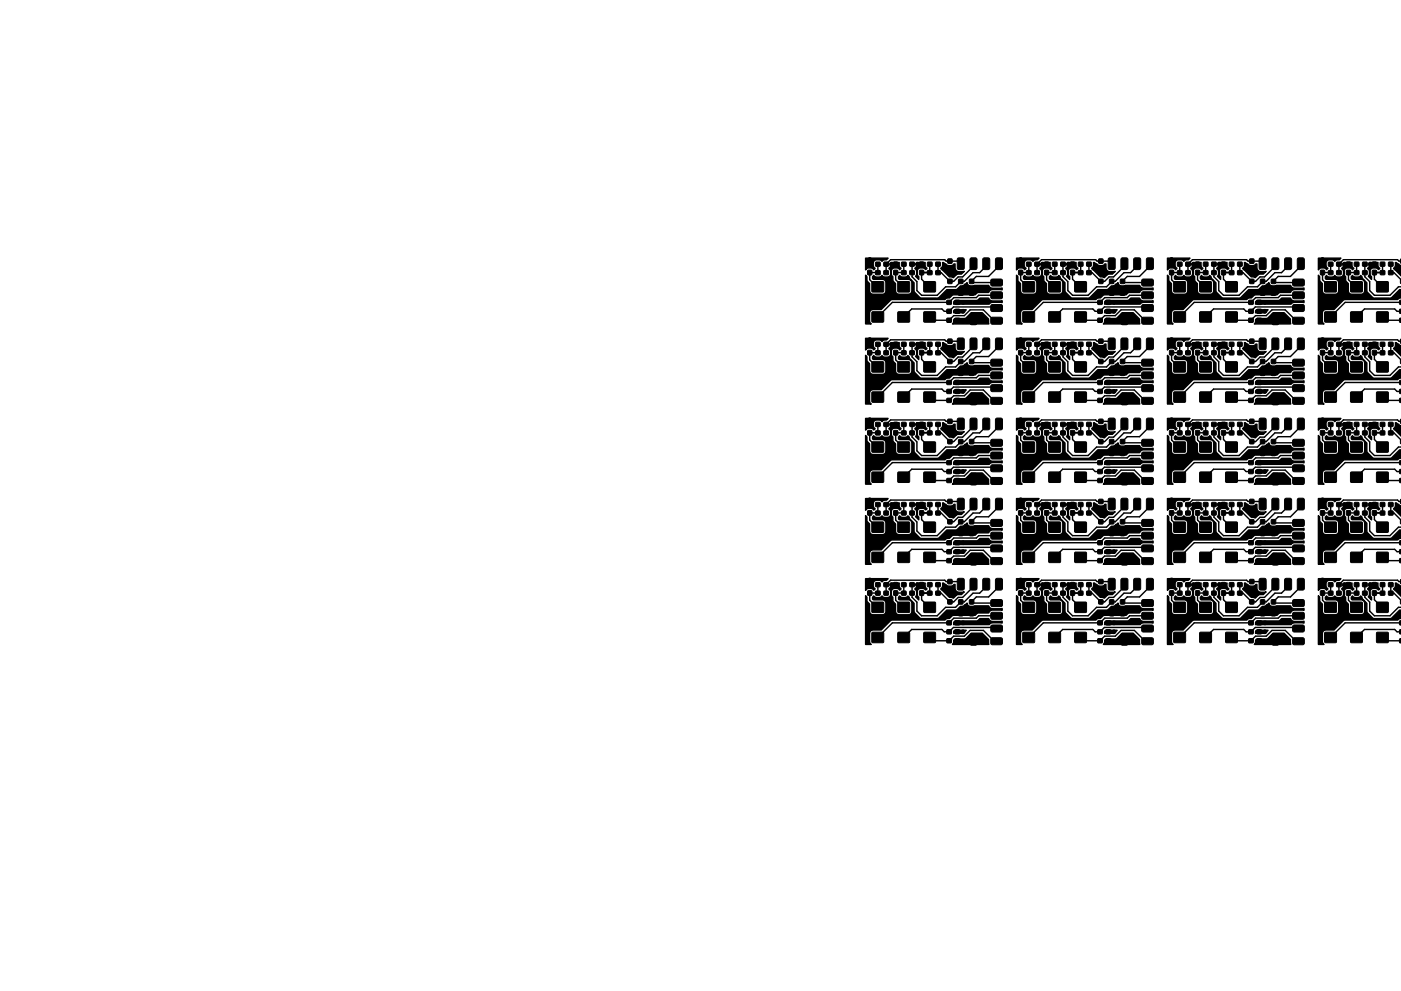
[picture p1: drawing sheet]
<svg xmlns="http://www.w3.org/2000/svg" width="297mm" height="210mm" viewBox="0 0 297 210" stroke-linecap="round" stroke-linejoin="round" font-family="sans-serif">
<g fill="#000" stroke="#000" stroke-width=".21">
<path d="M184 57.4h.8v.9h-.8zM184 55.6h.8v.9h-.8zM185.7 55.6h.9v.8l-.9 .1zM185.7 57.4h.9v.8l-.9 .1zM184.9 59.8h2.4v2.1h-2.4zM187.4 55.6h.9v.8l-.9 .1zM187.4 57.4h.9v.8l-.9 .1zM189.5 57.4h.8v.9h-.8zM189.5 55.6h.8v.9h-.8zM191.2 55.6h.9v.8l-.9 .1zM191.2 57.4h.9v.8l-.9 .1zM190.4 59.8h2.4v2.1h-2.4z"/>
<path d="M192.9 55.6h.9v.8l-.9 .1zM192.9 57.4h.9v.8l-.9 .1zM195 57.4h.8v.9h-.8zM195 55.6h.8v.9h-.8zM196.7 55.6h.9v.8l-.9 .1zM196.7 57.4h.9v.8l-.9 .1zM195.9 59.8h2.4v2.1h-2.4zM198.4 55.6h.9v.8l-.9 .1zM198.4 57.4h.9v.8l-.9 .1zM201 55h.8v.8h-.8zM201 57.5h.8v.8h-.8zM201 59.3h.8v.8h-.8z"/>
<path d="M203.3 59.3h.8v.8h-.8zM203.1 54.8l1-.1 .3 .2v2l-.1 .3h-1l-.3-.2zM205.6 59.3h.8v.8h-.8zM205.8 54.8l1-.1 .3 .2v2l-.1 .3h-1l-.3-.2zM208.5 54.8l1-.1 .3 .2v2l-.1 .3h-1l-.3-.2zM210.2 59.3l2.2-.1 .1 .3v1l-.3 .2h-2l-.1-.3zM211.2 54.8l1-.1 .3 .2v2l-.1 .3h-1l-.3-.2zM216 55.6h.8v.9h-.8zM216 57.4h.8v.9h-.8zM217.7 57.4h.9v.8l-.9 .1zM217.7 55.6h.9v.8l-.9 .1zM216.9 59.8h2.4v2.1h-2.4z"/>
<path d="M219.4 57.4h.9v.8l-.9 .1zM219.4 55.6h.9v.8l-.9 .1zM221.5 55.6h.8v.9h-.8zM221.5 57.4h.8v.9h-.8zM223.2 57.4h.9v.8l-.9 .1zM223.2 55.6h.9v.8l-.9 .1zM222.4 59.8h2.4v2.1h-2.4zM224.9 57.4h.9v.8l-.9 .1zM224.9 55.6h.9v.8l-.9 .1zM227 55.6h.8v.9h-.8zM227 57.4h.8v.9h-.8zM228.7 57.4h.9v.8l-.9 .1z"/>
<path d="M228.7 55.6h.9v.8l-.9 .1zM227.9 59.8h2.4v2.1h-2.4zM230.4 57.4h.9v.8l-.9 .1zM230.4 55.6h.9v.8l-.9 .1zM233 59.3h.8v.8h-.8zM233 57.5h.8v.8h-.8zM233 55h.8v.8h-.8zM235.3 59.3h.8v.8h-.8zM235.1 54.8l1-.1 .3 .2v2l-.1 .3h-1l-.3-.2zM237.6 59.3h.8v.8h-.8zM237.8 54.8l1-.1 .3 .2v2l-.1 .3h-1l-.3-.2zM240.5 54.8l1-.1 .3 .2v2l-.1 .3h-1l-.3-.2z"/>
<path d="M243.2 54.8l1-.1 .3 .2v2l-.1 .3h-1l-.3-.2zM242.2 59.3l2.2-.1 .1 .3v1l-.3 .2h-2l-.1-.3zM248 55.6h.8v.9h-.8zM248 57.4h.8v.9h-.8zM249.7 57.4h.9v.8l-.9 .1zM249.7 55.6h.9v.8l-.9 .1zM248.9 59.8h2.4v2.1h-2.4zM251.4 57.4h.9v.8l-.9 .1zM251.4 55.6h.9v.8l-.9 .1zM253.5 55.6h.8v.9h-.8zM253.5 57.4h.8v.9h-.8zM255.2 57.4h.9v.8l-.9 .1z"/>
<path d="M255.2 55.6h.9v.8l-.9 .1zM254.4 59.8h2.4v2.1h-2.4zM256.9 57.4h.9v.8l-.9 .1zM256.9 55.6h.9v.8l-.9 .1zM259 55.6h.8v.9h-.8zM259 57.4h.8v.9h-.8zM260.7 57.4h.9v.8l-.9 .1zM260.7 55.6h.9v.8l-.9 .1zM259.9 59.8h2.4v2.1h-2.4zM262.4 57.4h.9v.8l-.9 .1zM262.4 55.6h.9v.8l-.9 .1zM265 59.3h.8v.8h-.8z"/>
<path d="M265 57.5h.8v.8h-.8zM265 55h.8v.8h-.8zM267.3 59.3h.8v.8h-.8zM267.1 54.8l1-.1 .3 .2 .1 1.9-.2 .4h-1l-.3-.2zM269.6 59.3h.8v.8h-.8zM269.8 54.8l1-.1 .3 .2 .1 1.9-.2 .4h-1l-.3-.2zM272.5 54.8l1-.1 .3 .2 .1 1.9-.2 .4h-1l-.3-.2zM275.2 54.8l1-.1 .3 .2 .1 1.9-.2 .4h-1l-.3-.2zM274.2 59.3l2.2-.1 .1 .3v1l-.3 .2h-2l-.1-.3zM280 55.6h.8v.9h-.8zM280 57.4h.8v.9h-.8zM281.7 57.5l.9-.1v.8l-.9 .1z"/>
<path d="M281.7 55.7l.9-.1v.8l-.9 .1zM280.9 59.8h2.4v2.1h-2.4zM283.4 57.5l.9-.1 .1 .8-1 .1zM283.4 55.7l.9-.1 .1 .8-1 .1zM285.5 55.6h.8v.9h-.8zM285.5 57.4h.8v.9h-.8zM287.2 57.4h.9v.8l-.9 .1zM287.2 55.6h.9v.8l-.9 .1zM286.4 59.8h2.4v2.1h-2.4zM288.9 57.4h.9v.8l-.9 .1zM288.9 55.6h.9v.8l-.9 .1zM291 55.6h.8v.9h-.8z"/>
<path d="M291 57.4h.8v.9h-.8zM292.7 57.4h.9v.8l-.9 .1zM292.7 55.6h.9v.8l-.9 .1zM291.9 59.8h2.4v2.1h-2.4zM294.4 57.4h.9v.8l-.9 .1zM294.4 55.6h.9v.8l-.9 .1zM297 59.3l.1-.1v1l-.2-.2zM297 57.5l.1-.1v1l-.2-.2zM297 55l.1-.1v1l-.2-.2zM184 72.6h.8v.9h-.8zM184 74.4h.8v.9h-.8zM185.7 74.4h.9v.8l-.9 .1z"/>
<path d="M185.7 72.6h.9v.8l-.9 .1zM184.9 76.8h2.4v2.1h-2.4zM184.9 66.2h2.4v2.1h-2.4zM187.4 74.4h.9v.8l-.9 .1zM187.4 72.6h.9v.8l-.9 .1zM189.5 72.6h.8v.9h-.8zM189.5 74.4h.8v.9h-.8zM191.2 74.4h.9v.8l-.9 .1zM191.2 72.6h.9v.8l-.9 .1zM190.4 76.8h2.4v2.1h-2.4zM190.4 66.2h2.4v2.1h-2.4zM192.9 74.4h.9v.8l-.9 .1z"/>
<path d="M192.9 72.6h.9v.8l-.9 .1zM195 72.6h.8v.9h-.8zM195 74.4h.8v.9h-.8zM196.7 74.4h.9v.8l-.9 .1zM196.7 72.6h.9v.8l-.9 .1zM195.9 76.8h2.4v2.1h-2.4zM195.9 66.2h2.4v2.1h-2.4zM198.4 74.4h.9v.8l-.9 .1zM198.4 72.6h.9v.8l-.9 .1zM200.8 63.7h.9v.8l-.9 .1zM200.8 67.5h.9v.8l-.9 .1zM200.8 65.6h.9v.8l-.9 .1z"/>
<path d="M201 76.3h.8v.8h-.8zM201 78.8h.8v.8h-.8zM201 74.5h.8v.8h-.8zM201 72h.8v.8h-.8zM201 61.8h.8v.8h-.8zM202.5 63.7h.9v.8l-.9 .1zM202.5 67.5h.9v.8l-.9 .1zM202.5 65.6h.9v.8l-.9 .1zM203.3 78.8h.8v.8h-.8zM203.3 76.3h.8v.8h-.8zM203.3 61.8h.8v.8h-.8zM203.1 71.8l1-.1 .3 .2v2l-.1 .3h-1l-.3-.2z"/>
<path d="M205.6 78.8h.8v.8h-.8zM205.6 76.3h.8v.8h-.8zM205.6 61.8h.8v.8h-.8zM205.8 71.8l1-.1 .3 .2v2l-.1 .3h-1l-.3-.2zM205.8 66.5l1-.1 .3 .2v2l-.1 .3h-1l-.3-.2zM208.5 71.8l1-.1 .3 .2v2l-.1 .3h-1l-.3-.2zM211.2 71.8l1-.1 .3 .2v2l-.1 .3h-1l-.3-.2zM210.2 79l2.2-.1 .1 .3v1l-.3 .2h-2l-.1-.3zM210.2 76.3l2.2-.1 .1 .3v1l-.3 .2h-2l-.1-.3zM210.2 64.7l2.2-.1 .1 .3v1l-.3 .2h-2l-.1-.3zM210.2 67.4l2.2-.1 .1 .3v1l-.3 .2h-2l-.1-.3zM210.2 62l2.2-.1 .1 .3v1l-.3 .2h-2l-.1-.3z"/>
<path d="M216 72.6h.8v.9h-.8zM216 74.4h.8v.9h-.8zM217.7 74.4h.9v.8l-.9 .1zM217.7 72.6h.9v.8l-.9 .1zM216.9 76.8h2.4v2.1h-2.4zM216.9 66.2h2.4v2.1h-2.4zM219.4 74.4h.9v.8l-.9 .1zM219.4 72.6h.9v.8l-.9 .1zM221.5 72.6h.8v.9h-.8zM221.5 74.4h.8v.9h-.8zM223.2 74.4h.9v.8l-.9 .1zM223.2 72.6h.9v.8l-.9 .1z"/>
<path d="M222.4 76.8h2.4v2.1h-2.4zM222.4 66.2h2.4v2.1h-2.4zM224.9 74.4h.9v.8l-.9 .1zM224.9 72.6h.9v.8l-.9 .1zM227 72.6h.8v.9h-.8zM227 74.4h.8v.9h-.8zM228.7 74.4h.9v.8l-.9 .1zM228.7 72.6h.9v.8l-.9 .1zM227.9 76.8h2.4v2.1h-2.4zM227.9 66.2h2.4v2.1h-2.4zM230.4 74.4h.9v.8l-.9 .1zM230.4 72.6h.9v.8l-.9 .1z"/>
<path d="M232.8 65.6h.9v.8l-.9 .1zM232.8 67.5h.9v.8l-.9 .1zM232.8 63.7h.9v.8l-.9 .1zM233 76.3h.8v.8h-.8zM233 78.8h.8v.8h-.8zM233 61.8h.8v.8h-.8zM233 74.5h.8v.8h-.8zM233 72h.8v.8h-.8zM234.5 65.6h.9v.8l-.9 .1zM234.5 67.5h.9v.8l-.9 .1zM234.5 63.7h.9v.8l-.9 .1zM235.3 78.8h.8v.8h-.8z"/>
<path d="M235.3 76.3h.8v.8h-.8zM235.3 61.8h.8v.8h-.8zM235.1 71.8l1-.1 .3 .2v2l-.1 .3h-1l-.3-.2zM237.6 78.8h.8v.8h-.8zM237.6 76.3h.8v.8h-.8zM237.6 61.8h.8v.8h-.8zM237.8 71.8l1-.1 .3 .2v2l-.1 .3h-1l-.3-.2zM237.8 66.5l1-.1 .3 .2v2l-.1 .3h-1l-.3-.2zM240.5 71.8l1-.1 .3 .2v2l-.1 .3h-1l-.3-.2zM243.2 71.8l1-.1 .3 .2v2l-.1 .3h-1l-.3-.2zM242.2 79l2.2-.1 .1 .3v1l-.3 .2h-2l-.1-.3zM242.2 62l2.2-.1 .1 .3v1l-.3 .2h-2l-.1-.3z"/>
<path d="M242.2 67.4l2.2-.1 .1 .3v1l-.3 .2h-2l-.1-.3zM242.2 64.7l2.2-.1 .1 .3v1l-.3 .2h-2l-.1-.3zM242.2 76.3l2.2-.1 .1 .3v1l-.3 .2h-2l-.1-.3zM248 72.6h.8v.9h-.8zM248 74.4h.8v.9h-.8zM249.7 74.4h.9v.8l-.9 .1zM249.7 72.6h.9v.8l-.9 .1zM248.9 76.8h2.4v2.1h-2.4zM248.9 66.2h2.4v2.1h-2.4zM251.4 74.4h.9v.8l-.9 .1zM251.4 72.6h.9v.8l-.9 .1zM253.5 72.6h.8v.9h-.8z"/>
<path d="M253.5 74.4h.8v.9h-.8zM255.2 74.4h.9v.8l-.9 .1zM255.2 72.6h.9v.8l-.9 .1zM254.4 76.8h2.4v2.1h-2.4zM254.4 66.2h2.4v2.1h-2.4zM256.9 74.4h.9v.8l-.9 .1zM256.9 72.6h.9v.8l-.9 .1zM259 72.6h.8v.9h-.8zM259 74.4h.8v.9h-.8zM260.7 74.4h.9v.8l-.9 .1zM260.7 72.6h.9v.8l-.9 .1zM259.9 76.8h2.4v2.1h-2.4z"/>
<path d="M259.9 66.2h2.4v2.1h-2.4zM262.4 74.4h.9v.8l-.9 .1zM262.4 72.6h.9v.8l-.9 .1zM264.8 65.6h.9v.8l-.9 .1zM264.8 67.5h.9v.8l-.9 .1zM264.8 63.7h.9v.8l-.9 .1zM265 76.3h.8v.8h-.8zM265 78.8h.8v.8h-.8zM265 61.8h.8v.8h-.8zM265 74.5h.8v.8h-.8zM265 72h.8v.8h-.8zM266.5 65.6h.9v.8l-.9 .1z"/>
<path d="M266.5 67.5h.9v.8l-.9 .1zM266.5 63.7h.9v.8l-.9 .1zM267.3 78.8h.8v.8h-.8zM267.3 76.3h.8v.8h-.8zM267.3 61.8h.8v.8h-.8zM267.1 71.8l1-.1 .3 .2 .1 1.9-.2 .4h-1l-.3-.2zM269.6 78.8h.8v.8h-.8zM269.6 76.3h.8v.8h-.8zM269.6 61.8h.8v.8h-.8zM269.8 71.8l1-.1 .3 .2 .1 1.9-.2 .4h-1l-.3-.2zM269.8 66.5l1-.1 .3 .2 .1 1.9-.2 .4h-1l-.3-.2zM272.5 71.8l1-.1 .3 .2 .1 1.9-.2 .4h-1l-.3-.2z"/>
<path d="M275.2 71.8l1-.1 .3 .2 .1 1.9-.2 .4h-1l-.3-.2zM274.2 79l2.2-.1 .1 .3v1l-.3 .2h-2l-.1-.3zM274.2 62l2.2-.1 .1 .3v1l-.3 .2h-2l-.1-.3zM274.2 67.4l2.2-.1 .1 .3v1l-.3 .2h-2l-.1-.3zM274.2 64.7l2.2-.1 .1 .3v1l-.3 .2h-2l-.1-.3zM274.2 76.3l2.2-.1 .1 .3v1l-.3 .2h-2l-.1-.3zM280 72.6h.8v.9h-.8zM280 74.4h.8v.9h-.8zM281.7 74.4h.9v.9h-.9zM281.7 72.7l.9-.1v.8l-.9 .1zM280.9 76.8h2.4v2.1h-2.4zM280.9 66.2h2.4v2.1h-2.4z"/>
<path d="M283.4 74.5l.9-.1 .1 .8-1 .1zM283.4 72.7l.9-.1 .1 .8-1 .1zM285.5 72.6h.8v.9h-.8zM285.5 74.4h.8v.9h-.8zM287.2 74.4h.9v.8l-.9 .1zM287.2 72.6h.9v.8l-.9 .1zM286.4 76.8h2.4v2.1h-2.4zM286.4 66.2h2.4v2.1h-2.4zM288.9 74.4h.9v.8l-.9 .1zM288.9 72.6h.9v.8l-.9 .1zM291 72.6h.8v.9h-.8zM291 74.4h.8v.9h-.8z"/>
<path d="M292.7 74.4h.9v.8l-.9 .1zM292.7 72.6h.9v.8l-.9 .1zM291.9 76.8h2.4v2.1h-2.4zM291.9 66.2h2.4v2.1h-2.4zM294.4 74.4h.9v.8l-.9 .1zM294.4 72.6h.9v.8l-.9 .1zM296.8 65.6h.3v.9l-.4-.1zM296.8 67.5h.3v.9l-.4-.1zM296.8 63.7h.3v.9l-.4-.1zM297 76.3l.1-.1v1l-.2-.2zM297 78.8l.1-.1v1l-.2-.2zM297 61.8l.1-.1v1l-.2-.2z"/>
<path d="M297 74.5l.1-.1v1l-.2-.2zM297 72l.1-.1v1l-.2-.2zM184 89.6h.8v.9h-.8zM184 91.4h.8v.9h-.8zM185.7 91.4h.9v.8l-.9 .1zM185.7 89.6h.9v.8l-.9 .1zM184.9 93.8h2.4v2.1h-2.4zM184.9 83.2h2.4v2.1h-2.4zM187.4 91.4h.9v.8l-.9 .1zM187.4 89.6h.9v.8l-.9 .1zM189.5 89.6h.8v.9h-.8zM189.5 91.4h.8v.9h-.8z"/>
<path d="M191.2 91.4h.9v.8l-.9 .1zM191.2 89.6h.9v.8l-.9 .1zM190.4 93.8h2.4v2.1h-2.4zM190.4 83.2h2.4v2.1h-2.4zM192.9 91.4h.9v.8l-.9 .1zM192.9 89.6h.9v.8l-.9 .1zM195 89.6h.8v.9h-.8zM195 91.4h.8v.9h-.8zM196.7 91.4h.9v.8l-.9 .1zM196.7 89.6h.9v.8l-.9 .1zM195.9 93.8h2.4v2.1h-2.4zM195.9 83.2h2.4v2.1h-2.4z"/>
<path d="M198.4 91.4h.9v.8l-.9 .1zM198.4 89.6h.9v.8l-.9 .1zM200.8 99.6h.9v.8l-.9 .1zM200.8 82.6h.9v.8l-.9 .1zM200.8 84.5h.9v.8l-.9 .1zM200.8 97.7h.9v.8l-.9 .1zM200.8 80.7h.9v.8l-.9 .1zM201 93.3h.8v.8h-.8zM201 95.8h.8v.8h-.8zM201 91.5h.8v.8h-.8zM201 89h.8v.8h-.8zM202.5 99.6h.9v.8l-.9 .1z"/>
<path d="M202.5 82.6h.9v.8l-.9 .1zM202.5 84.5h.9v.8l-.9 .1zM202.5 97.7h.9v.8l-.9 .1zM202.5 80.7h.9v.8l-.9 .1zM203.3 95.8h.8v.8h-.8zM203.3 93.3h.8v.8h-.8zM203.1 88.8l1-.1 .3 .2v2l-.1 .3h-1l-.3-.2zM205.6 95.8h.8v.8h-.8zM205.6 93.3h.8v.8h-.8zM205.8 88.8l1-.1 .3 .2v2l-.1 .3h-1l-.3-.2zM205.8 83.5l1-.1 .3 .2v2l-.1 .3h-1l-.3-.2zM208.5 88.8l1-.1 .3 .2v2l-.1 .3h-1l-.3-.2z"/>
<path d="M211.2 88.8l1-.1 .3 .2v2l-.1 .3h-1l-.3-.2zM210.2 96l2.2-.1 .1 .3v1l-.3 .2h-2l-.1-.3zM210.2 84.4l2.2-.1 .1 .3v1l-.3 .2h-2l-.1-.3zM210.2 98.7l2.2-.1 .1 .3v1l-.3 .2h-2l-.1-.3zM210.2 81.7l2.2-.1 .1 .3v1l-.3 .2h-2l-.1-.3zM210.2 93.3l2.2-.1 .1 .3v1l-.3 .2h-2l-.1-.3zM216 89.6h.8v.9h-.8zM216 91.4h.8v.9h-.8zM217.7 91.4h.9v.8l-.9 .1zM217.7 89.6h.9v.8l-.9 .1zM216.9 93.8h2.4v2.1h-2.4zM216.9 83.2h2.4v2.1h-2.4z"/>
<path d="M219.4 91.4h.9v.8l-.9 .1zM219.4 89.6h.9v.8l-.9 .1zM221.5 89.6h.8v.9h-.8zM221.5 91.4h.8v.9h-.8zM223.2 91.4h.9v.8l-.9 .1zM223.2 89.6h.9v.8l-.9 .1zM222.4 93.8h2.4v2.1h-2.4zM222.4 83.2h2.4v2.1h-2.4zM224.9 91.4h.9v.8l-.9 .1zM224.9 89.6h.9v.8l-.9 .1zM227 89.6h.8v.9h-.8zM227 91.4h.8v.9h-.8z"/>
<path d="M228.7 91.4h.9v.8l-.9 .1zM228.7 89.6h.9v.8l-.9 .1zM227.9 93.8h2.4v2.1h-2.4zM227.9 83.2h2.4v2.1h-2.4zM230.4 91.4h.9v.8l-.9 .1zM230.4 89.6h.9v.8l-.9 .1zM232.8 99.6h.9v.8l-.9 .1zM232.8 82.6h.9v.8l-.9 .1zM232.8 84.5h.9v.8l-.9 .1zM232.8 97.7h.9v.8l-.9 .1zM232.8 80.7h.9v.8l-.9 .1zM233 93.3h.8v.8h-.8z"/>
<path d="M233 95.8h.8v.8h-.8zM233 91.5h.8v.8h-.8zM233 89h.8v.8h-.8zM234.5 99.6h.9v.8l-.9 .1zM234.5 82.6h.9v.8l-.9 .1zM234.5 84.5h.9v.8l-.9 .1zM234.5 97.7h.9v.8l-.9 .1zM234.5 80.7h.9v.8l-.9 .1zM235.3 95.8h.8v.8h-.8zM235.3 93.3h.8v.8h-.8zM235.1 88.8l1-.1 .3 .2v2l-.1 .3h-1l-.3-.2zM237.6 95.8h.8v.8h-.8z"/>
<path d="M237.6 93.3h.8v.8h-.8zM237.8 88.8l1-.1 .3 .2v2l-.1 .3h-1l-.3-.2zM237.8 83.5l1-.1 .3 .2v2l-.1 .3h-1l-.3-.2zM240.5 88.8l1-.1 .3 .2v2l-.1 .3h-1l-.3-.2zM243.2 88.8l1-.1 .3 .2v2l-.1 .3h-1l-.3-.2zM242.2 96l2.2-.1 .1 .3v1l-.3 .2h-2l-.1-.3zM242.2 84.4l2.2-.1 .1 .3v1l-.3 .2h-2l-.1-.3zM242.2 98.7l2.2-.1 .1 .3v1l-.3 .2h-2l-.1-.3zM242.2 81.7l2.2-.1 .1 .3v1l-.3 .2h-2l-.1-.3zM242.2 93.3l2.2-.1 .1 .3v1l-.3 .2h-2l-.1-.3zM248 89.6h.8v.9h-.8zM248 91.4h.8v.9h-.8z"/>
<path d="M249.7 91.4h.9v.8l-.9 .1zM249.7 89.6h.9v.8l-.9 .1zM248.9 93.8h2.4v2.1h-2.4zM248.9 83.2h2.4v2.1h-2.4zM251.4 91.4h.9v.8l-.9 .1zM251.4 89.6h.9v.8l-.9 .1zM253.5 89.6h.8v.9h-.8zM253.5 91.4h.8v.9h-.8zM255.2 91.4h.9v.8l-.9 .1zM255.2 89.6h.9v.8l-.9 .1zM254.4 93.8h2.4v2.1h-2.4zM254.4 83.2h2.4v2.1h-2.4z"/>
<path d="M256.9 91.4h.9v.8l-.9 .1zM256.9 89.6h.9v.8l-.9 .1zM259 89.6h.8v.9h-.8zM259 91.4h.8v.9h-.8zM260.7 91.4h.9v.8l-.9 .1zM260.7 89.6h.9v.8l-.9 .1zM259.9 93.8h2.4v2.1h-2.4zM259.9 83.2h2.4v2.1h-2.4zM262.4 91.4h.9v.8l-.9 .1zM262.4 89.6h.9v.8l-.9 .1zM264.8 99.6h.9v.8l-.9 .1zM264.8 82.6h.9v.8l-.9 .1z"/>
<path d="M264.8 84.5h.9v.8l-.9 .1zM264.8 97.7h.9v.8l-.9 .1zM264.8 80.7h.9v.8l-.9 .1zM265 93.3h.8v.8h-.8zM265 95.8h.8v.8h-.8zM265 91.5h.8v.8h-.8zM265 89h.8v.8h-.8zM266.5 99.6h.9v.8l-.9 .1zM266.5 82.6h.9v.8l-.9 .1zM266.5 84.5h.9v.8l-.9 .1zM266.5 97.7h.9v.8l-.9 .1zM266.5 80.7h.9v.8l-.9 .1z"/>
<path d="M267.3 95.8h.8v.8h-.8zM267.3 93.3h.8v.8h-.8zM267.1 88.8l1-.1 .3 .2 .1 1.9-.2 .4h-1l-.3-.2zM269.6 95.8h.8v.8h-.8zM269.6 93.3h.8v.8h-.8zM269.8 88.8l1-.1 .3 .2 .1 1.9-.2 .4h-1l-.3-.2zM269.8 83.5l1-.1 .3 .2 .1 1.9-.2 .4h-1l-.3-.2zM272.5 88.8l1-.1 .3 .2 .1 1.9-.2 .4h-1l-.3-.2zM275.2 88.8l1-.1 .3 .2 .1 1.9-.2 .4h-1l-.3-.2zM274.2 96l2.2-.1 .1 .3v1l-.3 .2h-2l-.1-.3zM274.2 84.4l2.2-.1 .1 .3v1l-.3 .2h-2l-.1-.3zM274.2 98.7l2.2-.1 .1 .3v1l-.3 .2h-2l-.1-.3z"/>
<path d="M274.2 81.7l2.2-.1 .1 .3v1l-.3 .2h-2l-.1-.3zM274.2 93.3l2.2-.1 .1 .3v1l-.3 .2h-2l-.1-.3zM280 89.6h.8v.9h-.8zM280 91.4h.8v.9h-.8zM281.7 91.5l.9-.1v.8l-.9 .1zM281.7 89.7l.9-.1v.8l-.9 .1zM280.9 93.8h2.4v2.1h-2.4zM280.9 83.2h2.4v2.1h-2.4zM283.4 91.5l.9-.1 .1 .8-1 .1zM283.4 89.7l.9-.1 .1 .8-1 .1zM285.5 89.6h.8v.9h-.8zM285.5 91.4h.8v.9h-.8z"/>
<path d="M287.2 91.4h.9v.8l-.9 .1zM287.2 89.6h.9v.8l-.9 .1zM286.4 93.8h2.4v2.1h-2.4zM286.4 83.2h2.4v2.1h-2.4zM288.9 91.4h.9v.8l-.9 .1zM288.9 89.6h.9v.8l-.9 .1zM291 89.6h.8v.9h-.8zM291 91.4h.8v.9h-.8zM292.7 91.4h.9v.8l-.9 .1zM292.7 89.6h.9v.8l-.9 .1zM291.9 93.8h2.4v2.1h-2.4zM291.9 83.2h2.4v2.1h-2.4z"/>
<path d="M294.4 91.4h.9v.8l-.9 .1zM294.4 89.6h.9v.8l-.9 .1zM296.8 99.6h.3v.9l-.4-.1zM296.8 82.6h.3v.9l-.4-.1zM296.8 84.5h.3v.9l-.4-.1zM296.8 97.7h.3v.9l-.4-.1zM296.8 80.7h.3v.9l-.4-.1zM297 93.3l.1-.1v1l-.2-.2zM297 95.8l.1-.1v1l-.2-.2zM297 91.5l.1-.1v1l-.2-.2zM297 89l.1-.1v1l-.2-.2zM184 106.6h.8v.9h-.8z"/>
<path d="M184 108.4h.8v.9h-.8zM185.7 108.4h.9v.8l-.9 .1zM185.7 106.6h.9v.8l-.9 .1zM184.9 110.8h2.4v2.1h-2.4zM184.9 117.2h2.4v2.1h-2.4zM184.9 100.2h2.4v2.1h-2.4zM187.4 108.4h.9v.8l-.9 .1zM187.4 106.6h.9v.8l-.9 .1zM189.5 106.6h.8v.9h-.8zM189.5 108.4h.8v.9h-.8zM191.2 108.4h.9v.8l-.9 .1zM191.2 106.6h.9v.8l-.9 .1z"/>
<path d="M190.4 117.2h2.4v2.1h-2.4zM190.4 110.8h2.4v2.1h-2.4zM190.4 100.2h2.4v2.1h-2.4zM192.9 108.4h.9v.8l-.9 .1zM192.9 106.6h.9v.8l-.9 .1zM195 106.6h.8v.9h-.8zM195 108.4h.8v.9h-.8zM196.7 108.4h.9v.8l-.9 .1zM196.7 106.6h.9v.8l-.9 .1zM195.9 110.8h2.4v2.1h-2.4zM195.9 117.2h2.4v2.1h-2.4zM195.9 100.2h2.4v2.1h-2.4z"/>
<path d="M198.4 108.4h.9v.8l-.9 .1zM198.4 106.6h.9v.8l-.9 .1zM200.8 116.6h.9v.8l-.9 .1zM200.8 118.5h.9v.8l-.9 .1zM200.8 101.5h.9v.8l-.9 .1zM200.8 114.7h.9v.8l-.9 .1zM201 110.3h.8v.8h-.8zM201 112.8h.8v.8h-.8zM201 108.5h.8v.8h-.8zM201 106h.8v.8h-.8zM202.5 116.6h.9v.8l-.9 .1zM202.5 118.5h.9v.8l-.9 .1z"/>
<path d="M202.5 101.5h.9v.8l-.9 .1zM202.5 114.7h.9v.8l-.9 .1zM203.3 112.8h.8v.8h-.8zM203.3 110.3h.8v.8h-.8zM203.1 105.8l1-.1 .3 .2v2l-.1 .3h-1l-.3-.2zM205.6 112.8h.8v.8h-.8zM205.6 110.3h.8v.8h-.8zM205.8 105.8l1-.1 .3 .2v2l-.1 .3h-1l-.3-.2zM205.8 117.5l1-.1 .3 .2v2l-.1 .3h-1l-.3-.2zM205.8 100.5l1-.1 .3 .2v2l-.1 .3h-1l-.3-.2zM208.5 105.8l1-.1 .3 .2v2l-.1 .3h-1l-.3-.2zM211.2 105.8l1-.1 .3 .2v2l-.1 .3h-1l-.3-.2z"/>
<path d="M210.2 113l2.2-.1 .1 .3v1l-.3 .2h-2l-.1-.3zM210.2 118.4l2.2-.1 .1 .3v1l-.3 .2h-2l-.1-.3zM210.2 101.4l2.2-.1 .1 .3v1l-.3 .2h-2l-.1-.3zM210.2 115.7l2.2-.1 .1 .3v1l-.3 .2h-2l-.1-.3zM210.2 110.3l2.2-.1 .1 .3v1l-.3 .2h-2l-.1-.3zM216 106.6h.8v.9h-.8zM216 108.4h.8v.9h-.8zM217.7 108.4h.9v.8l-.9 .1zM217.7 106.6h.9v.8l-.9 .1zM216.9 110.8h2.4v2.1h-2.4zM216.9 117.2h2.4v2.1h-2.4zM216.9 100.2h2.4v2.1h-2.4z"/>
<path d="M219.4 108.4h.9v.8l-.9 .1zM219.4 106.6h.9v.8l-.9 .1zM221.5 106.6h.8v.9h-.8zM221.5 108.4h.8v.9h-.8zM223.2 108.4h.9v.8l-.9 .1zM223.2 106.6h.9v.8l-.9 .1zM222.4 117.2h2.4v2.1h-2.4zM222.4 110.8h2.4v2.1h-2.4zM222.4 100.2h2.4v2.1h-2.4zM224.9 108.4h.9v.8l-.9 .1zM224.9 106.6h.9v.8l-.9 .1zM227 106.6h.8v.9h-.8z"/>
<path d="M227 108.4h.8v.9h-.8zM228.7 108.4h.9v.8l-.9 .1zM228.7 106.6h.9v.8l-.9 .1zM227.9 110.8h2.4v2.1h-2.4zM227.9 117.2h2.4v2.1h-2.4zM227.9 100.2h2.4v2.1h-2.4zM230.4 108.4h.9v.8l-.9 .1zM230.4 106.6h.9v.8l-.9 .1zM232.8 116.6h.9v.8l-.9 .1zM232.8 118.5h.9v.8l-.9 .1zM232.8 101.5h.9v.8l-.9 .1zM232.8 114.7h.9v.8l-.9 .1z"/>
<path d="M233 110.3h.8v.8h-.8zM233 112.8h.8v.8h-.8zM233 108.5h.8v.8h-.8zM233 106h.8v.8h-.8zM234.5 116.6h.9v.8l-.9 .1zM234.5 118.5h.9v.8l-.9 .1zM234.5 101.5h.9v.8l-.9 .1zM234.5 114.7h.9v.8l-.9 .1zM235.3 112.8h.8v.8h-.8zM235.3 110.3h.8v.8h-.8zM235.1 105.8l1-.1 .3 .2v2l-.1 .3h-1l-.3-.2zM237.6 112.8h.8v.8h-.8z"/>
<path d="M237.6 110.3h.8v.8h-.8zM237.8 105.8l1-.1 .3 .2v2l-.1 .3h-1l-.3-.2zM237.8 117.5l1-.1 .3 .2v2l-.1 .3h-1l-.3-.2zM237.8 100.5l1-.1 .3 .2v2l-.1 .3h-1l-.3-.2zM240.5 105.8l1-.1 .3 .2v2l-.1 .3h-1l-.3-.2zM243.2 105.8l1-.1 .3 .2v2l-.1 .3h-1l-.3-.2zM242.2 113l2.2-.1 .1 .3v1l-.3 .2h-2l-.1-.3zM242.2 118.4l2.2-.1 .1 .3v1l-.3 .2h-2l-.1-.3zM242.2 101.4l2.2-.1 .1 .3v1l-.3 .2h-2l-.1-.3zM242.2 115.7l2.2-.1 .1 .3v1l-.3 .2h-2l-.1-.3zM242.2 110.3l2.2-.1 .1 .3v1l-.3 .2h-2l-.1-.3zM248 106.6h.8v.9h-.8z"/>
<path d="M248 108.4h.8v.9h-.8zM249.7 108.4h.9v.8l-.9 .1zM249.7 106.6h.9v.8l-.9 .1zM248.9 110.8h2.4v2.1h-2.4zM248.9 117.2h2.4v2.1h-2.4zM248.9 100.2h2.4v2.1h-2.4zM251.4 108.4h.9v.8l-.9 .1zM251.4 106.6h.9v.8l-.9 .1zM253.5 106.6h.8v.9h-.8zM253.5 108.4h.8v.9h-.8zM255.2 108.4h.9v.8l-.9 .1zM255.2 106.6h.9v.8l-.9 .1z"/>
<path d="M254.4 117.2h2.4v2.1h-2.4zM254.4 110.8h2.4v2.1h-2.4zM254.4 100.2h2.4v2.1h-2.4zM256.9 108.4h.9v.8l-.9 .1zM256.9 106.6h.9v.8l-.9 .1zM259 106.6h.8v.9h-.8zM259 108.4h.8v.9h-.8zM260.7 108.4h.9v.8l-.9 .1zM260.7 106.6h.9v.8l-.9 .1zM259.9 110.8h2.4v2.1h-2.4zM259.9 117.2h2.4v2.1h-2.4zM259.9 100.2h2.4v2.1h-2.4z"/>
<path d="M262.4 108.4h.9v.8l-.9 .1zM262.4 106.6h.9v.8l-.9 .1zM264.8 116.6h.9v.8l-.9 .1zM264.8 118.5h.9v.8l-.9 .1zM264.8 101.5h.9v.8l-.9 .1zM264.8 114.7h.9v.8l-.9 .1zM265 110.3h.8v.8h-.8zM265 112.8h.8v.8h-.8zM265 108.5h.8v.8h-.8zM265 106h.8v.8h-.8zM266.5 116.6h.9v.8l-.9 .1zM266.5 118.5h.9v.8l-.9 .1z"/>
<path d="M266.5 101.5h.9v.8l-.9 .1zM266.5 114.7h.9v.8l-.9 .1zM267.3 112.8h.8v.8h-.8zM267.3 110.3h.8v.8h-.8zM267.1 105.8l1-.1 .3 .2 .1 1.9-.2 .4h-1l-.3-.2zM269.6 112.8h.8v.8h-.8zM269.6 110.3h.8v.8h-.8zM269.8 105.8l1-.1 .3 .2 .1 1.9-.2 .4h-1l-.3-.2zM269.8 117.5l1-.1 .3 .2 .1 1.9-.2 .4h-1l-.3-.2zM269.8 100.5l1-.1 .3 .2 .1 1.9-.2 .4h-1l-.3-.2zM272.5 105.8l1-.1 .3 .2 .1 1.9-.2 .4h-1l-.3-.2zM275.2 105.8l1-.1 .3 .2 .1 1.9-.2 .4h-1l-.3-.2z"/>
<path d="M274.2 113l2.2-.1 .1 .3v1l-.3 .2h-2l-.1-.3zM274.2 118.4l2.2-.1 .1 .3v1l-.3 .2h-2l-.1-.3zM274.2 101.4l2.2-.1 .1 .3v1l-.3 .2h-2l-.1-.3zM274.2 115.7l2.2-.1 .1 .3v1l-.3 .2h-2l-.1-.3zM274.2 110.3l2.2-.1 .1 .3v1l-.3 .2h-2l-.1-.3zM280 106.6h.8v.9h-.8zM280 108.4h.8v.9h-.8zM281.7 108.5l.9-.1v.8l-.9 .1zM281.7 106.7l.9-.1v.8l-.9 .1zM280.9 110.8h2.4v2.1h-2.4zM280.9 117.2h2.4v2.1h-2.4zM280.9 100.2h2.4v2.1h-2.4z"/>
<path d="M283.4 108.5l.9-.1 .1 .8-1 .1zM283.4 106.7l.9-.1 .1 .8-1 .1zM285.5 106.6h.8v.9h-.8zM285.5 108.4h.8v.9h-.8zM287.2 108.4h.9v.8l-.9 .1zM287.2 106.6h.9v.8l-.9 .1zM286.4 117.2h2.4v2.1h-2.4zM286.4 110.8h2.4v2.1h-2.4zM286.4 100.2h2.4v2.1h-2.4zM288.9 108.4h.9v.8l-.9 .1zM288.9 106.6h.9v.8l-.9 .1zM291 106.6h.8v.9h-.8z"/>
<path d="M291 108.4h.8v.9h-.8zM292.7 108.4h.9v.8l-.9 .1zM292.7 106.6h.9v.8l-.9 .1zM291.9 110.8h2.4v2.1h-2.4zM291.9 117.2h2.4v2.1h-2.4zM291.9 100.2h2.4v2.1h-2.4zM294.4 108.4h.9v.8l-.9 .1zM294.4 106.6h.9v.8l-.9 .1zM296.8 116.6h.3v.9l-.4-.1zM296.8 118.5h.3v.9l-.4-.1zM296.8 101.5h.3v.9l-.4-.1zM296.8 114.7h.3v.9l-.4-.1z"/>
<path d="M297 110.3l.1-.1v1l-.2-.2zM297 112.8l.1-.1v1l-.2-.2zM297 108.5l.1-.1v1l-.2-.2zM297 106l.1-.1v1l-.2-.2zM184 123.6h.8v.9h-.8zM184 125.4h.8v.9h-.8zM185.7 125.4h.9v.8l-.9 .1zM185.7 123.6h.9v.8l-.9 .1zM184.9 127.8h2.4v2.1h-2.4zM184.9 134.2h2.4v2.1h-2.4zM187.4 125.4h.9v.8l-.9 .1zM187.4 123.6h.9v.8l-.9 .1z"/>
<path d="M189.5 123.6h.8v.9h-.8zM189.5 125.4h.8v.9h-.8zM191.2 125.4h.9v.8l-.9 .1zM191.2 123.6h.9v.8l-.9 .1zM190.4 134.2h2.4v2.1h-2.4zM190.4 127.8h2.4v2.1h-2.4zM192.9 125.4h.9v.8l-.9 .1zM192.9 123.6h.9v.8l-.9 .1zM195 123.6h.8v.9h-.8zM195 125.4h.8v.9h-.8zM196.7 125.4h.9v.8l-.9 .1zM196.7 123.6h.9v.8l-.9 .1z"/>
<path d="M195.9 127.8h2.4v2.1h-2.4zM195.9 134.2h2.4v2.1h-2.4zM198.4 125.4h.9v.8l-.9 .1zM198.4 123.6h.9v.8l-.9 .1zM200.8 133.6h.9v.8l-.9 .1zM200.8 135.5h.9v.8l-.9 .1zM200.8 131.7h.9v.8l-.9 .1zM201 127.3h.8v.8h-.8zM201 129.8h.8v.8h-.8zM201 125.5h.8v.8h-.8zM201 123h.8v.8h-.8zM202.5 133.6h.9v.8l-.9 .1z"/>
<path d="M202.5 135.5h.9v.8l-.9 .1zM202.5 131.7h.9v.8l-.9 .1zM203.3 129.8h.8v.8h-.8zM203.3 127.3h.8v.8h-.8zM203.1 122.8l1-.1 .3 .2v2l-.1 .3h-1l-.3-.2zM205.6 129.8h.8v.8h-.8zM205.6 127.3h.8v.8h-.8zM205.8 122.8l1-.1 .3 .2v2l-.1 .3h-1l-.3-.2zM205.8 134.5l1-.1 .3 .2v2l-.1 .3h-1l-.3-.2zM208.5 122.8l1-.1 .3 .2v2l-.1 .3h-1l-.3-.2zM211.2 122.8l1-.1 .3 .2v2l-.1 .3h-1l-.3-.2zM210.2 130l2.2-.1 .1 .3v1l-.3 .2h-2l-.1-.3z"/>
<path d="M210.2 135.4l2.2-.1 .1 .3v1l-.3 .2h-2l-.1-.3zM210.2 132.7l2.2-.1 .1 .3v1l-.3 .2h-2l-.1-.3zM210.2 127.3l2.2-.1 .1 .3v1l-.3 .2h-2l-.1-.3zM216 123.6h.8v.9h-.8zM216 125.4h.8v.9h-.8zM217.7 125.4h.9v.8l-.9 .1zM217.7 123.6h.9v.8l-.9 .1zM216.9 127.8h2.4v2.1h-2.4zM216.9 134.2h2.4v2.1h-2.4zM219.4 125.4h.9v.8l-.9 .1zM219.4 123.6h.9v.8l-.9 .1zM221.5 123.6h.8v.9h-.8z"/>
<path d="M221.5 125.4h.8v.9h-.8zM223.2 125.4h.9v.8l-.9 .1zM223.2 123.6h.9v.8l-.9 .1zM222.4 134.2h2.4v2.1h-2.4zM222.4 127.8h2.4v2.1h-2.4zM224.9 125.4h.9v.8l-.9 .1zM224.9 123.6h.9v.8l-.9 .1zM227 123.6h.8v.9h-.8zM227 125.4h.8v.9h-.8zM228.7 125.4h.9v.8l-.9 .1zM228.7 123.6h.9v.8l-.9 .1zM227.9 127.8h2.4v2.1h-2.4z"/>
<path d="M227.9 134.2h2.4v2.1h-2.4zM230.4 125.4h.9v.8l-.9 .1zM230.4 123.6h.9v.8l-.9 .1zM232.8 133.6h.9v.8l-.9 .1zM232.8 135.5h.9v.8l-.9 .1zM232.8 131.7h.9v.8l-.9 .1zM233 127.3h.8v.8h-.8zM233 129.8h.8v.8h-.8zM233 125.5h.8v.8h-.8zM233 123h.8v.8h-.8zM234.5 133.6h.9v.8l-.9 .1zM234.5 135.5h.9v.8l-.9 .1z"/>
<path d="M234.5 131.7h.9v.8l-.9 .1zM235.3 129.8h.8v.8h-.8zM235.3 127.3h.8v.8h-.8zM235.1 122.8l1-.1 .3 .2v2l-.1 .3h-1l-.3-.2zM237.6 129.8h.8v.8h-.8zM237.6 127.3h.8v.8h-.8zM237.8 122.8l1-.1 .3 .2v2l-.1 .3h-1l-.3-.2zM237.8 134.5l1-.1 .3 .2v2l-.1 .3h-1l-.3-.2zM240.5 122.8l1-.1 .3 .2v2l-.1 .3h-1l-.3-.2zM243.2 122.8l1-.1 .3 .2v2l-.1 .3h-1l-.3-.2zM242.2 130l2.2-.1 .1 .3v1l-.3 .2h-2l-.1-.3zM242.2 135.4l2.2-.1 .1 .3v1l-.3 .2h-2l-.1-.3z"/>
<path d="M242.2 132.7l2.2-.1 .1 .3v1l-.3 .2h-2l-.1-.3zM242.2 127.3l2.2-.1 .1 .3v1l-.3 .2h-2l-.1-.3zM248 123.6h.8v.9h-.8zM248 125.4h.8v.9h-.8zM249.7 125.4h.9v.8l-.9 .1zM249.7 123.6h.9v.8l-.9 .1zM248.9 127.8h2.4v2.1h-2.4zM248.9 134.2h2.4v2.1h-2.4zM251.4 125.4h.9v.8l-.9 .1zM251.4 123.6h.9v.8l-.9 .1zM253.5 123.6h.8v.9h-.8zM253.5 125.4h.8v.9h-.8z"/>
<path d="M255.2 125.4h.9v.8l-.9 .1zM255.2 123.6h.9v.8l-.9 .1zM254.4 134.2h2.4v2.1h-2.4zM254.4 127.8h2.4v2.1h-2.4zM256.9 125.4h.9v.8l-.9 .1zM256.9 123.6h.9v.8l-.9 .1zM259 123.6h.8v.9h-.8zM259 125.4h.8v.9h-.8zM260.7 125.4h.9v.8l-.9 .1zM260.7 123.6h.9v.8l-.9 .1zM259.9 127.8h2.4v2.1h-2.4zM259.9 134.2h2.4v2.1h-2.4z"/>
<path d="M262.4 125.4h.9v.8l-.9 .1zM262.4 123.6h.9v.8l-.9 .1zM264.8 133.6h.9v.8l-.9 .1zM264.8 135.5h.9v.8l-.9 .1zM264.8 131.7h.9v.8l-.9 .1zM265 127.3h.8v.8h-.8zM265 129.8h.8v.8h-.8zM265 125.5h.8v.8h-.8zM265 123h.8v.8h-.8zM266.5 133.6h.9v.8l-.9 .1zM266.5 135.5h.9v.8l-.9 .1zM266.5 131.7h.9v.8l-.9 .1z"/>
<path d="M267.3 129.8h.8v.8h-.8zM267.3 127.3h.8v.8h-.8zM267.1 122.8l1-.1 .3 .2 .1 1.9-.2 .4h-1l-.3-.2zM269.6 129.8h.8v.8h-.8zM269.6 127.3h.8v.8h-.8zM269.8 122.8l1-.1 .3 .2 .1 1.9-.2 .4h-1l-.3-.2zM269.8 134.5l1-.1 .3 .2 .1 1.9-.2 .4h-1l-.3-.2zM272.5 122.8l1-.1 .3 .2 .1 1.9-.2 .4h-1l-.3-.2zM275.2 122.8l1-.1 .3 .2 .1 1.9-.2 .4h-1l-.3-.2zM274.2 130l2.2-.1 .1 .3v1l-.3 .2h-2l-.1-.3zM274.2 135.4l2.2-.1 .1 .3v1l-.3 .2h-2l-.1-.3zM274.2 132.7l2.2-.1 .1 .3v1l-.3 .2h-2l-.1-.3z"/>
<path d="M274.2 127.3l2.2-.1 .1 .3v1l-.3 .2h-2l-.1-.3zM280 123.6h.8v.9h-.8zM280 125.4h.8v.9h-.8zM281.7 125.4h.9v.9h-.9zM281.7 123.7l.9-.1v.8l-.9 .1zM280.9 127.8h2.4v2.1h-2.4zM280.9 134.2h2.4v2.1h-2.4zM283.4 125.5l.9-.1 .1 .8-1 .1zM283.4 123.7l.9-.1 .1 .8-1 .1zM285.5 123.6h.8v.9h-.8zM285.5 125.4h.8v.9h-.8zM287.2 125.4h.9v.8l-.9 .1z"/>
<path d="M287.2 123.6h.9v.8l-.9 .1zM286.4 134.2h2.4v2.1h-2.4zM286.4 127.8h2.4v2.1h-2.4zM288.9 125.4h.9v.8l-.9 .1zM288.9 123.6h.9v.8l-.9 .1zM291 123.6h.8v.9h-.8zM291 125.4h.8v.9h-.8zM292.7 125.4h.9v.8l-.9 .1zM292.7 123.6h.9v.8l-.9 .1zM291.9 127.8h2.4v2.1h-2.4zM291.9 134.2h2.4v2.1h-2.4zM294.4 125.4h.9v.8l-.9 .1z"/>
<path d="M294.4 123.6h.9v.8l-.9 .1zM296.8 133.6h.3v.9l-.4-.1zM296.8 135.5h.3v.9l-.4-.1zM296.8 131.7h.3v.9l-.4-.1zM297 127.3l.1-.1v1l-.2-.2zM297 129.8l.1-.1v1l-.2-.2zM297 125.5l.1-.1v1l-.2-.2zM297 123l.1-.1v1l-.2-.2z"/>
<circle cx="184.4" cy="55" r=".4"/>
<circle cx="189" cy="56" r=".4"/>
<circle cx="194.5" cy="56" r=".4"/>
<circle cx="202.6" cy="57.9" r=".4"/>
<circle cx="216.4" cy="55" r=".4"/>
<circle cx="221" cy="56" r=".4"/>
<circle cx="226.5" cy="56" r=".4"/>
<circle cx="234.6" cy="57.9" r=".4"/>
<circle cx="248.4" cy="55" r=".4"/>
<circle cx="253" cy="56" r=".4"/>
<circle cx="258.5" cy="56" r=".4"/>
<circle cx="266.6" cy="57.9" r=".4"/>
<circle cx="280.4" cy="55" r=".4"/>
<circle cx="285" cy="56" r=".4"/>
<circle cx="290.5" cy="56" r=".4"/>
<circle cx="184.4" cy="72" r=".4"/>
<circle cx="189" cy="73" r=".4"/>
<circle cx="194.5" cy="73" r=".4"/>
<circle cx="200.1" cy="79.9" r=".4"/>
<circle cx="200.1" cy="62.9" r=".4"/>
<circle cx="202.6" cy="74.9" r=".4"/>
<circle cx="204.2" cy="66" r=".4"/>
<circle cx="204.2" cy="64.1" r=".4"/>
<circle cx="204.2" cy="68.1" r=".4"/>
<circle cx="205.1" cy="68.1" r=".4"/>
<circle cx="207.4" cy="61.2" r=".4"/>
<circle cx="207.4" cy="78.2" r=".4"/>
<circle cx="207.6" cy="66.9" r=".4"/>
<circle cx="216.4" cy="72" r=".4"/>
<circle cx="221" cy="73" r=".4"/>
<circle cx="226.5" cy="73" r=".4"/>
<circle cx="232.1" cy="79.9" r=".4"/>
<circle cx="232.1" cy="62.9" r=".4"/>
<circle cx="234.6" cy="74.9" r=".4"/>
<circle cx="236.2" cy="66" r=".4"/>
<circle cx="236.2" cy="64.1" r=".4"/>
<circle cx="236.2" cy="68.1" r=".4"/>
<circle cx="237.1" cy="68.1" r=".4"/>
<circle cx="239.4" cy="61.2" r=".4"/>
<circle cx="239.4" cy="78.2" r=".4"/>
<circle cx="239.6" cy="66.9" r=".4"/>
<circle cx="248.4" cy="72" r=".4"/>
<circle cx="253" cy="73" r=".4"/>
<circle cx="258.5" cy="73" r=".4"/>
<circle cx="264.1" cy="79.9" r=".4"/>
<circle cx="264.1" cy="62.9" r=".4"/>
<circle cx="266.6" cy="74.9" r=".4"/>
<circle cx="268.2" cy="66" r=".4"/>
<circle cx="268.2" cy="64.1" r=".4"/>
<circle cx="268.2" cy="68.1" r=".4"/>
<circle cx="269.1" cy="68.1" r=".4"/>
<circle cx="271.4" cy="61.2" r=".4"/>
<circle cx="271.4" cy="78.2" r=".4"/>
<circle cx="271.6" cy="66.9" r=".4"/>
<circle cx="280.4" cy="72" r=".4"/>
<circle cx="285" cy="73" r=".4"/>
<circle cx="290.5" cy="73" r=".4"/>
<circle cx="296.1" cy="79.9" r=".4"/>
<circle cx="296.1" cy="62.9" r=".4"/>
<circle cx="184.4" cy="89" r=".4"/>
<circle cx="189" cy="90" r=".4"/>
<circle cx="194.5" cy="90" r=".4"/>
<circle cx="200.1" cy="96.9" r=".4"/>
<circle cx="202.6" cy="91.9" r=".4"/>
<circle cx="204.2" cy="83" r=".4"/>
<circle cx="204.2" cy="98.1" r=".4"/>
<circle cx="204.2" cy="81.1" r=".4"/>
<circle cx="204.2" cy="85.1" r=".4"/>
<circle cx="205.1" cy="85.1" r=".4"/>
<circle cx="207.4" cy="95.2" r=".4"/>
<circle cx="207.6" cy="83.9" r=".4"/>
<circle cx="216.4" cy="89" r=".4"/>
<circle cx="221" cy="90" r=".4"/>
<circle cx="226.5" cy="90" r=".4"/>
<circle cx="232.1" cy="96.9" r=".4"/>
<circle cx="234.6" cy="91.9" r=".4"/>
<circle cx="236.2" cy="83" r=".4"/>
<circle cx="236.2" cy="98.1" r=".4"/>
<circle cx="236.2" cy="85.1" r=".4"/>
<circle cx="236.2" cy="81.1" r=".4"/>
<circle cx="237.1" cy="85.1" r=".4"/>
<circle cx="239.4" cy="95.2" r=".4"/>
<circle cx="239.6" cy="83.9" r=".4"/>
<circle cx="248.4" cy="89" r=".4"/>
<circle cx="253" cy="90" r=".4"/>
<circle cx="258.5" cy="90" r=".4"/>
<circle cx="264.1" cy="96.9" r=".4"/>
<circle cx="266.6" cy="91.9" r=".4"/>
<circle cx="268.2" cy="83" r=".4"/>
<circle cx="268.2" cy="81.1" r=".4"/>
<circle cx="268.2" cy="98.1" r=".4"/>
<circle cx="268.2" cy="85.1" r=".4"/>
<circle cx="269.1" cy="85.1" r=".4"/>
<circle cx="271.4" cy="95.2" r=".4"/>
<circle cx="271.6" cy="83.9" r=".4"/>
<circle cx="280.4" cy="89" r=".4"/>
<circle cx="285" cy="90" r=".4"/>
<circle cx="290.5" cy="90" r=".4"/>
<circle cx="296.1" cy="96.9" r=".4"/>
<circle cx="184.4" cy="106" r=".4"/>
<circle cx="189" cy="107" r=".4"/>
<circle cx="194.5" cy="107" r=".4"/>
<circle cx="200.1" cy="113.9" r=".4"/>
<circle cx="202.6" cy="108.9" r=".4"/>
<circle cx="204.2" cy="100" r=".4"/>
<circle cx="204.2" cy="117" r=".4"/>
<circle cx="204.2" cy="119.1" r=".4"/>
<circle cx="204.2" cy="102.1" r=".4"/>
<circle cx="204.2" cy="115.1" r=".4"/>
<circle cx="205.1" cy="119.1" r=".4"/>
<circle cx="205.1" cy="102.1" r=".4"/>
<circle cx="207.4" cy="112.2" r=".4"/>
<circle cx="207.6" cy="117.9" r=".4"/>
<circle cx="207.6" cy="100.9" r=".4"/>
<circle cx="216.4" cy="106" r=".4"/>
<circle cx="221" cy="107" r=".4"/>
<circle cx="226.5" cy="107" r=".4"/>
<circle cx="232.1" cy="113.9" r=".4"/>
<circle cx="234.6" cy="108.9" r=".4"/>
<circle cx="236.2" cy="100" r=".4"/>
<circle cx="236.2" cy="117" r=".4"/>
<circle cx="236.2" cy="119.1" r=".4"/>
<circle cx="236.2" cy="115.1" r=".4"/>
<circle cx="236.2" cy="102.1" r=".4"/>
<circle cx="237.1" cy="119.1" r=".4"/>
<circle cx="237.1" cy="102.1" r=".4"/>
<circle cx="239.4" cy="112.2" r=".4"/>
<circle cx="239.6" cy="117.9" r=".4"/>
<circle cx="239.6" cy="100.9" r=".4"/>
<circle cx="248.4" cy="106" r=".4"/>
<circle cx="253" cy="107" r=".4"/>
<circle cx="258.5" cy="107" r=".4"/>
<circle cx="264.1" cy="113.9" r=".4"/>
<circle cx="266.6" cy="108.9" r=".4"/>
<circle cx="268.2" cy="117" r=".4"/>
<circle cx="268.2" cy="100" r=".4"/>
<circle cx="268.2" cy="119.1" r=".4"/>
<circle cx="268.2" cy="115.1" r=".4"/>
<circle cx="268.2" cy="102.1" r=".4"/>
<circle cx="269.1" cy="119.1" r=".4"/>
<circle cx="269.1" cy="102.1" r=".4"/>
<circle cx="271.4" cy="112.2" r=".4"/>
<circle cx="271.6" cy="117.9" r=".4"/>
<circle cx="271.6" cy="100.9" r=".4"/>
<circle cx="280.4" cy="106" r=".4"/>
<circle cx="285" cy="107" r=".4"/>
<circle cx="290.5" cy="107" r=".4"/>
<circle cx="296.1" cy="113.9" r=".4"/>
<circle cx="184.4" cy="123" r=".4"/>
<circle cx="189" cy="124" r=".4"/>
<circle cx="194.5" cy="124" r=".4"/>
<circle cx="200.1" cy="130.9" r=".4"/>
<circle cx="202.6" cy="125.9" r=".4"/>
<circle cx="204.2" cy="134" r=".4"/>
<circle cx="204.2" cy="136.1" r=".4"/>
<circle cx="204.2" cy="132.1" r=".4"/>
<circle cx="205.1" cy="136.1" r=".4"/>
<circle cx="207.4" cy="129.2" r=".4"/>
<circle cx="207.6" cy="134.9" r=".4"/>
<circle cx="216.4" cy="123" r=".4"/>
<circle cx="221" cy="124" r=".4"/>
<circle cx="226.5" cy="124" r=".4"/>
<circle cx="232.1" cy="130.9" r=".4"/>
<circle cx="234.6" cy="125.9" r=".4"/>
<circle cx="236.2" cy="134" r=".4"/>
<circle cx="236.2" cy="132.1" r=".4"/>
<circle cx="236.2" cy="136.1" r=".4"/>
<circle cx="237.1" cy="136.1" r=".4"/>
<circle cx="239.4" cy="129.2" r=".4"/>
<circle cx="239.6" cy="134.9" r=".4"/>
<circle cx="248.4" cy="123" r=".4"/>
<circle cx="253" cy="124" r=".4"/>
<circle cx="258.5" cy="124" r=".4"/>
<circle cx="264.1" cy="130.9" r=".4"/>
<circle cx="266.6" cy="125.9" r=".4"/>
<circle cx="268.2" cy="134" r=".4"/>
<circle cx="268.2" cy="136.1" r=".4"/>
<circle cx="268.2" cy="132.1" r=".4"/>
<circle cx="269.1" cy="136.1" r=".4"/>
<circle cx="271.4" cy="129.2" r=".4"/>
<circle cx="271.6" cy="134.9" r=".4"/>
<circle cx="280.4" cy="123" r=".4"/>
<circle cx="285" cy="124" r=".4"/>
<circle cx="290.5" cy="124" r=".4"/>
<circle cx="296.1" cy="130.9" r=".4"/>
</g>
<g fill="none" stroke="#000" stroke-width=".3">
<path d="M186.1 57.8h-1.7v1.5l1.5 1.5M186.1 57.8h.1M186.1 56v1.8M191.6 57.8h-1.7v1.5l1.5 1.5h.2M191.6 57.8h.1M191.6 56v1.8M195.4 57.8v1.4l1.6 1.6M197.1 56v1.8M198.9 56v1.8h.7l1.8 1.9M201.4 59.7h.1M203.7 55.9l-.6-.5h-2.5l-.3-.3h-11.5l-.9 .9v1.8M206.4 55.9v.5l-2.3 2.3h-1l-.9 1h-.8"/>
<path d="M209.1 55.9v.5l-1.4 1.4h-1.4l-1.9 1.9h-.7l-1.1 1.1h-2.1l-1.8 1.8h-3.3l-1-1v-1.9l-1-1v-2.7M211.8 55.9v.5l-2.2 2.2h-2.6l-1 1 .3 .3h5M218.1 57.8h-1.7v1.5l1.5 1.5M218.1 57.8h.1M218.1 56v1.8M223.6 56v1.8h-1.7v1.5l1.5 1.5h.2M227.4 57.8v1.4l1.6 1.6M229.1 56v1.8M230.9 56v1.8h.6l1.9 1.9M233.4 59.7h.1M235.7 55.9l-.6-.5h-2.5l-.3-.3h-11.5l-.9 .9v1.8M238.4 55.9v.5l-2.3 2.3h-1l-.9 1h-.8"/>
<path d="M241.1 55.9v.5l-1.4 1.4h-1.4l-1.8 1.9h-.8l-1.1 1.1h-2.1l-1.8 1.8h-3.3l-1-1v-1.9l-1-1v-2.7M243.8 55.9v.5l-2.2 2.2h-2.6l-1 1 .2 .3h5.1M250.1 56v1.8h-1.7v1.5l1.5 1.5M255.6 56v1.8h-1.7v1.5l1.5 1.5h.2M259.4 57.8v1.4l1.6 1.6M261.1 56v1.8M262.9 56v1.8h.7l1.8 1.9M265.4 59.7h.1M267.7 55.9l-.6-.5h-2.5l-.3-.3h-11.5l-.9 .9v1.8M270.4 55.9v.5l-2.3 2.3h-1l-.9 1h-.8M273.1 55.9v.5l-1.4 1.4h-1.4l-1.8 1.9h-.8l-1.1 1.1h-2.1l-1.8 1.8h-3.3l-1-1v-1.9l-1-1v-2.7M275.8 55.9v.5l-2.2 2.2h-2.6l-1 1 .3 .3h5"/>
<path d="M282.1 56v1.8h-1.7v1.5l1.5 1.5M287.6 57.8h-1.7v1.5l1.5 1.5h.2M287.6 57.8h.1M287.6 56v1.8M289.4 56v2.7l1 1v1.9l1 1h3.3l1.8-1.8h.6M291.4 57.8v1.4l1.6 1.6M293.1 56v1.8M294.9 56v1.8h.6l1.6 1.6M297.1 55.4h-.5l-.3-.3h-11.5l-.9 .9v1.8M186.1 74.8h-1.7v1.5l1.5 1.5M186.1 74.8h.1M186.1 73v1.8"/>
<path d="M191.6 74.8h-1.7v1.5l1.5 1.5h.2M191.6 74.8h.1M191.6 73v1.8M195.4 74.8v1.4l1.6 1.6M197.1 73v1.8M197.2 67.2l.6 .7h3.4l1-.9h2.3l1.2-1.3h2.8l2.3 2.3h.5M198.9 73v1.8h.7l1.8 1.9M201.4 76.7h.1M203.7 72.9l-.6-.5h-2.5l-.3-.3h-11.5l-.9 .9v1.8M206.4 72.9v.5l-2.3 2.3h-1l-.9 1h-.8M209.1 72.9v.5l-1.4 1.4h-1.4l-1.9 1.9h-.7l-1.1 1.1h-2.1l-1.8 1.8h-3.3l-1-1v-1.9l-1-1v-2.7M211.3 62.6h-3.8l-.5 .5h-4.8l-1 1h-12l-3.1 3.1"/>
<path d="M211.3 79.6h-3.8l-.5 .5h-4.8l-1 1h-12l-3.1 3.1M211.3 65.3l-.2-.2h-9l-.9 .9h-1l-.5-.5h-6.4l-1.7 1.7M211.8 72.9v.5l-2.2 2.2h-2.6l-1 1 .3 .3h5M218.1 74.8h-1.7v1.5l1.5 1.5M218.1 74.8h.1M218.1 73v1.8M223.6 73v1.8h-1.7v1.5l1.5 1.5h.2M227.4 74.8v1.4l1.6 1.6M229.1 73v1.8M229.2 67.2l.6 .7h3.4l1-.9h2.3l1.2-1.3h2.8l2.3 2.3h.5M230.9 73v1.8h.6l1.9 1.9M233.4 76.7h.1"/>
<path d="M235.7 72.9l-.6-.5h-2.5l-.3-.3h-11.5l-.9 .9v1.8M238.4 72.9v.5l-2.3 2.3h-1l-.9 1h-.8M241.1 72.9v.5l-1.4 1.4h-1.4l-1.8 1.9h-.8l-1.1 1.1h-2.1l-1.8 1.8h-3.3l-1-1v-1.9l-1-1v-2.7M243.3 62.6h-3.8l-.5 .5h-4.8l-1 1h-12l-3.1 3.1M243.3 79.6h-3.8l-.5 .5h-4.8l-1 1h-12l-3.1 3.1M243.3 65.3l-.2-.2h-9l-.9 .9h-1l-.5-.5h-6.4l-1.7 1.7M243.8 72.9v.5l-2.2 2.2h-2.6l-1 1 .2 .3h5.1M250.1 73v1.8h-1.7v1.5l1.5 1.5M255.6 73v1.8h-1.7v1.5l1.5 1.5h.2M259.4 74.8v1.4l1.6 1.6M261.1 73v1.8M261.2 67.2l.6 .7h3.4l1-.9h2.3l1.2-1.3h2.8l2.3 2.3h.5"/>
<path d="M262.9 73v1.8h.7l1.8 1.9M265.4 76.7h.1M267.7 72.9l-.6-.5h-2.5l-.3-.3h-11.5l-.9 .9v1.8M270.4 72.9v.5l-2.3 2.3h-1l-.9 1h-.8M273.1 72.9v.5l-1.4 1.4h-1.4l-1.8 1.9h-.8l-1.1 1.1h-2.1l-1.8 1.8h-3.3l-1-1v-1.9l-1-1v-2.7M275.3 62.6h-3.8l-.5 .5h-4.8l-1 1h-12l-3.1 3.1M275.3 79.6h-3.8l-.5 .5h-4.8l-1 1h-12l-3.1 3.1M275.3 65.3l-.2-.2h-9l-.9 .9h-1l-.5-.5h-6.4l-1.7 1.7M275.8 72.9v.5l-2.2 2.2h-2.6l-1 1 .3 .3h5M282.1 73v1.8h-1.7v1.5l1.5 1.5M287.6 74.8h-1.7v1.5l1.5 1.5h.2M287.6 74.8h.1"/>
<path d="M287.6 73v1.8M289.4 73v2.7l1 1v1.9l1 1h3.3l1.8-1.8h.6M291.4 74.8v1.4l1.6 1.6M293.1 73v1.8M293.2 67.2l.6 .7h3.3M294.9 73v1.8h.6l1.6 1.6M297.1 64.1h-11.9l-3.1 3.1M297.1 66h-.9l-.5-.5h-6.4l-1.7 1.7M297.1 72.4h-.5l-.3-.3h-11.5l-.9 .9v1.8M186.1 90v1.8h-1.7v1.5l1.5 1.5M191.6 90v1.8h-1.7v1.5l1.5 1.5h.2M195.4 91.8v1.4l1.6 1.6"/>
<path d="M197.1 90v1.8M197.2 84.2l.6 .7h3.4l1-.9h2.3l1.2-1.3h2.8l2.3 2.3h.5M198.9 90v1.8h.7l1.8 1.9M201.4 93.7h.1M203.7 89.9l-.6-.5h-2.5l-.3-.3h-11.5l-.9 .9v1.8M206.4 89.9v.5l-2.3 2.3h-1l-.9 1h-.8M209.1 89.9v.5l-1.4 1.4h-1.4l-1.9 1.9h-.7l-1.1 1.1h-2.1l-1.8 1.8h-3.3l-1-1v-1.9l-1-1v-2.7M211.3 96.6h-3.8l-.5 .5h-4.8l-1 1h-12l-3.1 3.1M211.3 82.3l-.2-.2h-9l-.9 .9h-1l-.5-.5h-6.4l-1.7 1.7M211.3 99.3l-.2-.2h-9l-.9 .9h-1l-.5-.5h-6.4l-1.7 1.7M211.8 89.9v.5l-2.2 2.2h-2.6l-1 1 .3 .3h5M218.1 90v1.8h-1.7v1.5l1.5 1.5"/>
<path d="M223.6 90v1.8h-1.7v1.5l1.5 1.5h.2M227.4 91.8v1.4l1.6 1.6M229.1 90v1.8M229.2 84.2l.6 .7h3.4l1-.9h2.3l1.2-1.3h2.8l2.3 2.3h.5M230.9 90v1.8h.6l1.9 1.9M233.4 93.7h.1M235.7 89.9l-.6-.5h-2.5l-.3-.3h-11.5l-.9 .9v1.8M238.4 89.9v.5l-2.3 2.3h-1l-.9 1h-.8M241.1 89.9v.5l-1.4 1.4h-1.4l-1.8 1.9h-.8l-1.1 1.1h-2.1l-1.8 1.8h-3.3l-1-1v-1.9l-1-1v-2.7M243.3 96.6h-3.8l-.5 .5h-4.8l-1 1h-12l-3.1 3.1M243.3 82.3l-.2-.2h-9l-.9 .9h-1l-.5-.5h-6.4l-1.7 1.7M243.3 99.3l-.2-.2h-9l-.9 .9h-1l-.5-.5h-6.4l-1.7 1.7"/>
<path d="M243.8 89.9v.5l-2.2 2.2h-2.6l-1 1 .2 .3h5.1M250.1 90v1.8h-1.7v1.5l1.5 1.5M255.6 90v1.8h-1.7v1.5l1.5 1.5h.2M259.4 91.8v1.4l1.6 1.6M261.1 90v1.8M261.2 84.2l.6 .7h3.4l1-.9h2.3l1.2-1.3h2.8l2.3 2.3h.5M262.9 90v1.8h.7l1.8 1.9M265.4 93.7h.1M267.7 89.9l-.6-.5h-2.5l-.3-.3h-11.5l-.9 .9v1.8M270.4 89.9v.5l-2.3 2.3h-1l-.9 1h-.8M273.1 89.9v.5l-1.4 1.4h-1.4l-1.8 1.9h-.8l-1.1 1.1h-2.1l-1.8 1.8h-3.3l-1-1v-1.9l-1-1v-2.7M275.3 96.6h-3.8l-.5 .5h-4.8l-1 1h-12l-3.1 3.1"/>
<path d="M275.3 82.3l-.2-.2h-9l-.9 .9h-1l-.5-.5h-6.4l-1.7 1.7M275.3 99.3l-.2-.2h-9l-.9 .9h-1l-.5-.5h-6.4l-1.7 1.7M275.8 89.9v.5l-2.2 2.2h-2.6l-1 1 .3 .3h5M282.1 90v1.8h-1.7v1.5l1.5 1.5M287.6 90v1.8h-1.7v1.5l1.5 1.5h.2M289.4 90v2.7l1 1v1.9l1 1h3.3l1.8-1.8h.6M291.4 91.8v1.4l1.6 1.6M293.1 90v1.8M293.2 84.2l.6 .7h3.3M294.9 90v1.8h.6l1.6 1.6M297.1 81.1h-11.9l-3.1 3.1M297.1 98.1h-11.9l-3.1 3.1"/>
<path d="M297.1 83h-.9l-.5-.5h-6.4l-1.7 1.7M297.1 89.4h-.5l-.3-.3h-11.5l-.9 .9v1.8M186.1 107v1.8h-1.7v1.5l1.5 1.5M191.6 107v1.8h-1.7v1.5l1.5 1.5h.2M195.4 108.8v1.4l1.6 1.6M197.1 107v1.8M197.2 101.2l.6 .7h3.4l1-.9h2.3l1.2-1.3h2.8l2.3 2.3h.5M197.2 118.2l.6 .7h3.4l1-.9h2.3l1.2-1.3h2.8l2.3 2.3h.5M198.9 107v1.8h.7l1.8 1.9M201.4 110.7h.1M203.7 106.9l-.6-.5h-2.5l-.3-.3h-11.5l-.9 .9v1.8M206 110.6v.1"/>
<path d="M206 110.7l.3 .2h5M206.4 106.9v.5l-2.3 2.3h-1l-.9 1h-.8M209.1 106.9v.5l-1.4 1.4h-1.4l-1.9 1.9h-.7l-1.1 1.1h-2.1l-1.8 1.8h-3.3l-1-1v-1.9l-1-1v-2.7M211.3 113.6h-3.8l-.5 .5h-4.8l-1 1h-12l-3.1 3.1M211.3 116.3l-.2-.2h-9l-.9 .9h-1l-.5-.5h-6.4l-1.7 1.7M211.8 106.9v.5l-2.2 2.2h-2.6l-1 1M218.1 107v1.8h-1.7v1.5l1.5 1.5M223.6 107v1.8h-1.7v1.5l1.5 1.5h.2M227.4 108.8v1.4l1.6 1.6M229.1 107v1.8M229.2 101.2l.6 .7h3.4l1-.9h2.3l1.2-1.3h2.8l2.3 2.3h.5M229.2 118.2l.6 .7h3.4l1-.9h2.3l1.2-1.3h2.8l2.3 2.3h.5"/>
<path d="M230.9 107v1.8h.6l1.9 1.9M233.4 110.7h.1M235.7 106.9l-.6-.5h-2.5l-.3-.3h-11.5l-.9 .9v1.8M238 110.7l.2 .2h5.1M238 110.6v.1M238.4 106.9v.5l-2.3 2.3h-1l-.9 1h-.8M241.1 106.9v.5l-1.4 1.4h-1.4l-1.8 1.9h-.8l-1.1 1.1h-2.1l-1.8 1.8h-3.3l-1-1v-1.9l-1-1v-2.7M243.3 113.6h-3.8l-.5 .5h-4.8l-1 1h-12l-3.1 3.1M243.3 116.3l-.2-.2h-9l-.9 .9h-1l-.5-.5h-6.4l-1.7 1.7M243.8 106.9v.5l-2.2 2.2h-2.6l-1 1M250.1 107v1.8h-1.7v1.5l1.5 1.5M255.6 107v1.8h-1.7v1.5l1.5 1.5h.2"/>
<path d="M259.4 108.8v1.4l1.6 1.6M261.1 107v1.8M261.2 118.2l.6 .7h3.4l1-.9h2.3l1.2-1.3h2.8l2.3 2.3h.5M261.2 101.2l.6 .7h3.4l1-.9h2.3l1.2-1.3h2.8l2.3 2.3h.5M262.9 107v1.8h.7l1.8 1.9M265.4 110.7h.1M267.7 106.9l-.6-.5h-2.5l-.3-.3h-11.5l-.9 .9v1.8M270 110.7l.3 .2h5M270 110.6v.1M270.4 106.9v.5l-2.3 2.3h-1l-.9 1h-.8M273.1 106.9v.5l-1.4 1.4h-1.4l-1.8 1.9h-.8l-1.1 1.1h-2.1l-1.8 1.8h-3.3l-1-1v-1.9l-1-1v-2.7M275.3 113.6h-3.8l-.5 .5h-4.8l-1 1h-12l-3.1 3.1"/>
<path d="M275.3 116.3l-.2-.2h-9l-.9 .9h-1l-.5-.5h-6.4l-1.7 1.7M275.8 106.9v.5l-2.2 2.2h-2.6l-1 1M282.1 107v1.8h-1.7v1.5l1.5 1.5M287.6 107v1.8h-1.7v1.5l1.5 1.5h.2M289.4 107v2.7l1 1v1.9l1 1h3.3l1.8-1.8h.6M291.4 108.8v1.4l1.6 1.6M293.1 107v1.8M293.2 101.2l.6 .7h3.3M293.2 118.2l.6 .7h3.3M294.9 107v1.8h.6l1.6 1.6M297.1 115.1h-11.9l-3.1 3.1M297.1 100h-.9l-.5-.5h-6.4l-1.7 1.7"/>
<path d="M297.1 117h-.9l-.5-.5h-6.4l-1.7 1.7M297.1 106.4h-.5l-.3-.3h-11.5l-.9 .9v1.8M186.1 125.8h-1.7v1.5l1.5 1.5M186.1 125.8h.1M186.1 124v1.8M191.6 125.8h-1.7v1.5l1.5 1.5h.2M191.6 125.8h.1M191.6 124v1.8M195.4 125.8v1.4l1.6 1.6M197.1 124v1.8M197.2 135.2l.6 .7h3.4l1-.9h2.3l1.2-1.3h2.8l2.3 2.3h.5M198.9 124v1.8h.7l1.8 1.9"/>
<path d="M201.4 127.7h.1M203.7 123.9l-.6-.5h-2.5l-.3-.3h-11.5l-.9 .9v1.8M206.4 123.9v.5l-2.3 2.3h-1l-.9 1h-.8M209.1 123.9v.5l-1.4 1.4h-1.4l-1.9 1.9h-.7l-1.1 1.1h-2.1l-1.8 1.8h-3.3l-1-1v-1.9l-1-1v-2.7M211.3 130.6h-3.8l-.5 .5h-4.8l-1 1h-12l-3.1 3.1M211.3 133.3l-.2-.2h-9l-.9 .9h-1l-.5-.5h-6.4l-1.7 1.7M211.8 123.9v.5l-2.2 2.2h-2.6l-1 1 .3 .3h5M218.1 125.8h-1.7v1.5l1.5 1.5M218.1 125.8h.1M218.1 124v1.8M223.6 124v1.8h-1.7v1.5l1.5 1.5h.2M227.4 125.8v1.4l1.6 1.6"/>
<path d="M229.1 124v1.8M229.2 135.2l.6 .7h3.4l1-.9h2.3l1.2-1.3h2.8l2.3 2.3h.5M230.9 124v1.8h.6l1.9 1.9M233.4 127.7h.1M235.7 123.9l-.6-.5h-2.5l-.3-.3h-11.5l-.9 .9v1.8M238.4 123.9v.5l-2.3 2.3h-1l-.9 1h-.8M241.1 123.9v.5l-1.4 1.4h-1.4l-1.8 1.9h-.8l-1.1 1.1h-2.1l-1.8 1.8h-3.3l-1-1v-1.9l-1-1v-2.7M243.3 130.6h-3.8l-.5 .5h-4.8l-1 1h-12l-3.1 3.1M243.3 133.3l-.2-.2h-9l-.9 .9h-1l-.5-.5h-6.4l-1.7 1.7M243.8 123.9v.5l-2.2 2.2h-2.6l-1 1 .2 .3h5.1M250.1 124v1.8h-1.7v1.5l1.5 1.5M255.6 124v1.8h-1.7v1.5l1.5 1.5h.2"/>
<path d="M259.4 125.8v1.4l1.6 1.6M261.1 124v1.8M261.2 135.2l.6 .7h3.4l1-.9h2.3l1.2-1.3h2.8l2.3 2.3h.5M262.9 124v1.8h.7l1.8 1.9M265.4 127.7h.1M267.7 123.9l-.6-.5h-2.5l-.3-.3h-11.5l-.9 .9v1.8M270.4 123.9v.5l-2.3 2.3h-1l-.9 1h-.8M273.1 123.9v.5l-1.4 1.4h-1.4l-1.8 1.9h-.8l-1.1 1.1h-2.1l-1.8 1.8h-3.3l-1-1v-1.9l-1-1v-2.7M275.3 133.3l-.2-.2h-9l-.9 .9h-1l-.5-.5h-6.4l-1.7 1.7M275.3 130.6h-3.8l-.5 .5h-4.8l-1 1h-12l-3.1 3.1M275.8 123.9v.5l-2.2 2.2h-2.6l-1 1 .3 .3h5M282.1 124v1.8h-1.7v1.5l1.5 1.5"/>
<path d="M287.6 125.8h-1.7v1.5l1.5 1.5h.2M287.6 125.8h.1M287.6 124v1.8M289.4 124v2.7l1 1v1.9l1 1h3.3l1.8-1.8h.6M291.4 125.8v1.4l1.6 1.6M293.1 124v1.8M293.2 135.2l.6 .7h3.3M294.9 124v1.8h.6l1.6 1.6M297.1 132.1h-11.9l-3.1 3.1M297.1 134h-.9l-.5-.5h-6.4l-1.7 1.7M297.1 123.4h-.5l-.3-.3h-11.5l-.9 .9v1.8"/>
</g>
<g fill="none" stroke="#000" stroke-width=".4">
<path d="M195.4 57.8h1.7M197.1 57.8h.1M227.4 57.8h1.7M259.4 57.8h1.7M261.1 57.8h.1M291.4 57.8h1.7M293.1 57.8h.1M185.9 60.8h.2M185.9 77.8h.2M191.5 60.8h.1M191.5 77.8h.1M195.4 74.8h1.7"/>
<path d="M197 60.8h.1M197 77.8h.1M197.1 74.8h.1M217.9 60.8h.2M217.9 77.8h.2M223.5 60.8h.1M223.5 77.8h.1M227.4 74.8h1.7M229 60.8h.1M229 77.8h.1M249.9 60.8h.2M249.9 77.8h.2"/>
<path d="M255.5 60.8h.1M255.5 77.8h.1M259.4 74.8h1.7M261 60.8h.1M261 77.8h.1M261.1 74.8h.1M281.9 60.8h.2M281.9 77.8h.2M287.5 60.8h.1M287.5 77.8h.1M291.4 74.8h1.7M293 60.8h.1"/>
<path d="M293 77.8h.1M293.1 74.8h.1M185.9 94.8h.2M191.5 94.8h.1M195.4 91.8h1.7M197 94.8h.1M217.9 94.8h.2M223.5 94.8h.1M227.4 91.8h1.7M229 94.8h.1M249.9 94.8h.2M255.5 94.8h.1"/>
<path d="M259.4 91.8h1.7M261 94.8h.1M281.9 94.8h.2M287.5 94.8h.1M291.4 91.8h1.7M293 94.8h.1M185.9 111.8h.2M191.5 111.8h.1M195.4 108.8h1.7M197 111.8h.1M217.9 111.8h.2M223.5 111.8h.1"/>
<path d="M227.4 108.8h1.7M229 111.8h.1M249.9 111.8h.2M255.5 111.8h.1M259.4 108.8h1.7M261 111.8h.1M281.9 111.8h.2M287.5 111.8h.1M291.4 108.8h1.7M293 111.8h.1M185.9 128.8h.2M191.5 128.8h.1"/>
<path d="M195.4 125.8h1.7M197 128.8h.1M197.1 125.8h.1M217.9 128.8h.2M223.5 128.8h.1M227.4 125.8h1.7M229 128.8h.1M249.9 128.8h.2M255.5 128.8h.1M259.4 125.8h1.7M261 128.8h.1M261.1 125.8h.1"/>
<path d="M281.9 128.8h.2M287.5 128.8h.1M291.4 125.8h1.7M293 128.8h.1M293.1 125.8h.1"/>
</g>
<g fill="#000" stroke="#000" stroke-width=".3">
<path d="M183.5 54.8h4.8l-.3 .3a.83 .83 0 0 0-1 .4 1.06 1.06 0 0 0-1.5-.3 1.06 1.06 0 0 0-.2 1.6l.2 .2-.2 .2a1.11 1.11 0 0 0-1.8 .1zM183.5 58.4l.3 .3v.9l.6 .6v1.5a.71 .71 0 0 0 .7 .7h2a.71 .71 0 0 0 .7-.7v-1.7a.71 .71 0 0 0-.7-.7h-1.9l-.2-.2v-.4l.2-.3 .6 .4 .9-.1 .3-.3a1.06 1.06 0 0 0 1.5 .3 1.06 1.06 0 0 0 .2-1.6l-.2-.2a.84 .84 0 0 0 .4-1l.2-.2h1.6l-.1 .1a1.16 1.16 0 0 0 .4 1.2l-.2 .2a1.06 1.06 0 0 0-1.6-.1 1.06 1.06 0 0 0 .1 1.6v.9l.6 .6v1.5a.71 .71 0 0 0 .7 .7h2a.71 .71 0 0 0 .7-.7v-1.7a.71 .71 0 0 0-.7-.7h-1.9l-.2-.2v-.4l.2-.3 .4 .3 .8 .1 .6-.4 .4 .8 .9 .8v1.9l1.2 1.2 .4 .2 3.5-.1 1.8-1.8h2.1l.8-.7a.81 .81 0 0 0 1-.4l.4-.3a.98 .98 0 0 0 1.6 .5h3a.8 .8 0 0 0 .8 .7l2.1-.1v.4l-2.1-.1a.8 .8 0 0 0-.8 .6h-2.1l-.7 .5h-4.6l-.4 .2-.5 .5a.83 .83 0 0 0-.9 .3h-11.2l-.4 .2-2 2h-1.7a.71 .71 0 0 0-.7 .7v1.7l.3 .6h-1.2zM194.3 55.7h1.9l-.1 .1a1.16 1.16 0 0 0 .4 1.2l-.2 .2a1.08 1.08 0 0 0-1.6-.1 1.08 1.08 0 0 0 .1 1.6v.6l-.7-.7a1.27 1.27 0 0 0-.1-1.7 .94 .94 0 0 0 .3-1.2zM199.8 55.7l.4 .1a1.82 1.82 0 0 0 2 .3l.3-.1v.8a.83 .83 0 0 0 .8 .9l1.1-.1-.5 .5-1 .1-.8 .7-.8-.2-1.8-1.8a.94 .94 0 0 0 .3-1.2zM215.5 54.8h4.8l-.3 .3a.83 .83 0 0 0-1 .4 1.06 1.06 0 0 0-1.5-.3 1.06 1.06 0 0 0-.2 1.6l.2 .2-.2 .2a1.11 1.11 0 0 0-1.8 .1zM215.5 58.4l.3 .3v.9l.6 .6v1.5a.71 .71 0 0 0 .7 .7h2a.71 .71 0 0 0 .7-.7v-1.7a.71 .71 0 0 0-.7-.7h-1.9l-.2-.2v-.4l.2-.3 .6 .4 .9-.1 .3-.3a1.06 1.06 0 0 0 1.5 .3 1.06 1.06 0 0 0 .2-1.6l-.2-.2a.84 .84 0 0 0 .4-1l.2-.2h1.6l-.1 .1a1.16 1.16 0 0 0 .4 1.2l-.2 .2a1.06 1.06 0 0 0-1.6-.1 1.06 1.06 0 0 0 .1 1.6v.9l.6 .6v1.5a.71 .71 0 0 0 .7 .7h2a.71 .71 0 0 0 .7-.7v-1.7a.71 .71 0 0 0-.7-.7h-1.9l-.2-.2v-.4l.2-.3 .4 .3 .8 .1 .6-.4 .4 .8 .9 .8v1.9l1.2 1.2 .4 .2 3.5-.1 1.8-1.8h2.1l.8-.7a.81 .81 0 0 0 1-.4l.4-.3a.98 .98 0 0 0 1.6 .5h3a.79 .79 0 0 0 .8 .7l2.1-.1v.4l-2.1-.1a.8 .8 0 0 0-.8 .6h-2.1l-.7 .5h-4.6l-.4 .2-.5 .5a.83 .83 0 0 0-.9 .3h-11.2l-.4 .2-2 2h-1.7a.71 .71 0 0 0-.7 .7v1.7l.3 .6h-1.2zM226.3 55.7h1.9l-.1 .1a1.16 1.16 0 0 0 .4 1.2l-.2 .2a1.08 1.08 0 0 0-1.6-.1 1.08 1.08 0 0 0 .1 1.6v.6l-.7-.7a1.27 1.27 0 0 0-.1-1.7 .94 .94 0 0 0 .3-1.2zM231.8 55.7l.4 .1a1.82 1.82 0 0 0 2 .3l.3-.1v.8a.83 .83 0 0 0 .8 .9l1.1-.1-.5 .5-1 .1-.8 .7-.8-.2-1.8-1.8a.94 .94 0 0 0 .3-1.2zM247.5 54.8h4.8l-.3 .3a.83 .83 0 0 0-1 .4 1.06 1.06 0 0 0-1.5-.3 1.06 1.06 0 0 0-.2 1.6l.2 .2-.2 .2a1.11 1.11 0 0 0-1.8 .1zM247.5 58.4l.3 .3v.9l.6 .6v1.5a.71 .71 0 0 0 .7 .7h2a.71 .71 0 0 0 .7-.7v-1.7a.71 .71 0 0 0-.7-.7h-1.9l-.2-.2v-.4l.2-.3 .6 .4 .9-.1 .3-.3a1.06 1.06 0 0 0 1.5 .3 1.06 1.06 0 0 0 .2-1.6l-.2-.2a.84 .84 0 0 0 .4-1l.2-.2h1.6l-.1 .1a1.16 1.16 0 0 0 .4 1.2l-.2 .2a1.06 1.06 0 0 0-1.6-.1 1.06 1.06 0 0 0 .1 1.6v.9l.6 .6v1.5a.71 .71 0 0 0 .7 .7h2a.71 .71 0 0 0 .7-.7v-1.7a.71 .71 0 0 0-.7-.7h-1.9l-.2-.2v-.4l.2-.3 .4 .3 .8 .1 .6-.4 .4 .8 .9 .8v1.9l1.2 1.2 .4 .2 3.5-.1 1.8-1.8h2.1l.8-.7a.81 .81 0 0 0 1-.4l.4-.3a.98 .98 0 0 0 1.6 .5h3a.79 .79 0 0 0 .8 .7l2.1-.1v.4l-2.1-.1a.79 .79 0 0 0-.8 .6h-2.1l-.7 .5h-4.6l-.4 .2-.5 .5a.83 .83 0 0 0-.9 .3h-11.2l-.4 .2-2 2h-1.7a.71 .71 0 0 0-.7 .7v1.7l.3 .6h-1.2zM258.3 55.7h1.9l-.1 .1a1.16 1.16 0 0 0 .4 1.2l-.2 .2a1.08 1.08 0 0 0-1.6-.1 1.08 1.08 0 0 0 .1 1.6v.6l-.7-.7a1.27 1.27 0 0 0-.1-1.7 .94 .94 0 0 0 .3-1.2zM263.8 55.7l.4 .1a1.82 1.82 0 0 0 2 .3l.3-.1v.8a.83 .83 0 0 0 .8 .9l1.1-.1-.5 .5-1 .1-.8 .7-.8-.2-1.8-1.8a.94 .94 0 0 0 .3-1.2z"/>
<path d="M279.5 54.8h4.8l-.3 .3a.84 .84 0 0 0-1 .4 1.06 1.06 0 0 0-1.5-.3 1.06 1.06 0 0 0-.2 1.6l.2 .2-.2 .2a1.11 1.11 0 0 0-1.8 .1zM279.5 58.4l.3 .3v.9l.6 .6v1.5a.71 .71 0 0 0 .7 .7h2a.71 .71 0 0 0 .7-.7v-1.7a.71 .71 0 0 0-.7-.7h-1.9l-.2-.2v-.4l.2-.3 .6 .4 .9-.1 .3-.3a1.06 1.06 0 0 0 1.5 .3 1.06 1.06 0 0 0 .2-1.6l-.2-.2a.84 .84 0 0 0 .4-1l.2-.2h1.6l-.1 .1a1.16 1.16 0 0 0 .4 1.2l-.2 .2a1.06 1.06 0 0 0-1.6-.1 1.06 1.06 0 0 0 .1 1.6v.9l.6 .6v1.5a.71 .71 0 0 0 .7 .7h2a.71 .71 0 0 0 .7-.7v-1.7a.71 .71 0 0 0-.7-.7h-1.9l-.2-.2v-.4l.2-.3 .4 .3 .8 .1 .6-.4 .4 .8 .9 .8v1.9l1.2 1.2 .4 .2 3.5-.1 1.8-1.8 .4 .1v-1.5v3.2l-.4 .1-.3 .2h-11.2l-.4 .2-2 2h-1.7a.71 .71 0 0 0-.7 .7v1.7l.3 .6h-1.2zM290.3 55.7h1.9l-.1 .1a1.16 1.16 0 0 0 .4 1.2l-.2 .2a1.08 1.08 0 0 0-1.6-.1 1.08 1.08 0 0 0 .1 1.6v.6l-.7-.7a1.27 1.27 0 0 0-.1-1.7 .94 .94 0 0 0 .3-1.2zM295.8 55.7l1.3 .7v-.4v2.9v-.2l-1.6-1.8a.94 .94 0 0 0 .3-1.2zM183.5 71.8h4.8l-.3 .3a.83 .83 0 0 0-1 .4 1.06 1.06 0 0 0-1.5-.3 1.06 1.06 0 0 0-.2 1.6l.2 .2-.2 .2a1.11 1.11 0 0 0-1.8 .1zM183.5 75.4l.3 .3v.9l.6 .6v1.5a.71 .71 0 0 0 .7 .7h2a.71 .71 0 0 0 .7-.7v-1.7a.71 .71 0 0 0-.7-.7h-1.9l-.2-.2v-.4l.2-.3 .6 .4 .9-.1 .3-.3a1.06 1.06 0 0 0 1.5 .3 1.06 1.06 0 0 0 .2-1.6l-.2-.2a.84 .84 0 0 0 .4-1l.2-.2h1.6l-.1 .1a1.16 1.16 0 0 0 .4 1.2l-.2 .2a1.06 1.06 0 0 0-1.6-.1 1.06 1.06 0 0 0 .1 1.6v.9l.6 .6v1.5a.71 .71 0 0 0 .7 .7h2a.71 .71 0 0 0 .7-.7v-1.7a.71 .71 0 0 0-.7-.7h-1.9l-.2-.2v-.4l.2-.3 .4 .3 .8 .1 .6-.4 .4 .8 .9 .8v1.9l1.2 1.2 .4 .2 3.5-.1 1.8-1.8h2.1l.8-.7a.81 .81 0 0 0 1-.4l.4-.3a.98 .98 0 0 0 1.6 .5h3a.8 .8 0 0 0 .8 .7l2.1-.1v.4l-2.1-.1a.8 .8 0 0 0-.8 .6h-2.1l-.7 .5h-4.6l-.4 .2-.5 .5a.83 .83 0 0 0-.9 .3h-11.2l-.4 .2-2 2h-1.7a.71 .71 0 0 0-.7 .7v1.7l.3 .6h-1.2zM194.3 72.7h1.9l-.1 .1a1.16 1.16 0 0 0 .4 1.2l-.2 .2a1.08 1.08 0 0 0-1.6-.1 1.08 1.08 0 0 0 .1 1.6v.6l-.7-.7a1.27 1.27 0 0 0-.1-1.7 .94 .94 0 0 0 .3-1.2zM199.8 72.7l.4 .1a1.82 1.82 0 0 0 2 .3l.3-.1v.8a.83 .83 0 0 0 .8 .9l1.1-.1-.5 .5-1 .1-.8 .7-.8-.2-1.8-1.8a.94 .94 0 0 0 .3-1.2zM202.2 65.9l.2-.2h2.5l-.7 .7h-2zM202.4 67.6l2.3-.1 1.2-1.2h2.4l1.3 1.4 .1 1h-7.8l.3-.2v-.7zM202.2 64l.3-.3 4.5 .1 .7-.6h1.9a.8 .8 0 0 0 .8 .7l2.1-.1v.4l-2.1-.1-.7 .4h-7.5zM215.5 71.8h4.8l-.3 .3a.83 .83 0 0 0-1 .4 1.06 1.06 0 0 0-1.5-.3 1.06 1.06 0 0 0-.2 1.6l.2 .2-.2 .2a1.11 1.11 0 0 0-1.8 .1z"/>
<path d="M215.5 75.4l.3 .3v.9l.6 .6v1.5a.71 .71 0 0 0 .7 .7h2a.71 .71 0 0 0 .7-.7v-1.7a.71 .71 0 0 0-.7-.7h-1.9l-.2-.2v-.4l.2-.3 .6 .4 .9-.1 .3-.3a1.06 1.06 0 0 0 1.5 .3 1.06 1.06 0 0 0 .2-1.6l-.2-.2a.84 .84 0 0 0 .4-1l.2-.2h1.6l-.1 .1a1.16 1.16 0 0 0 .4 1.2l-.2 .2a1.06 1.06 0 0 0-1.6-.1 1.06 1.06 0 0 0 .1 1.6v.9l.6 .6v1.5a.71 .71 0 0 0 .7 .7h2a.71 .71 0 0 0 .7-.7v-1.7a.71 .71 0 0 0-.7-.7h-1.9l-.2-.2v-.4l.2-.3 .4 .3 .8 .1 .6-.4 .4 .8 .9 .8v1.9l1.2 1.2 .4 .2 3.5-.1 1.8-1.8h2.1l.8-.7a.81 .81 0 0 0 1-.4l.4-.3a.98 .98 0 0 0 1.6 .5h3a.8 .8 0 0 0 .8 .7l2.1-.1v.4l-2.1-.1a.8 .8 0 0 0-.8 .6h-2.1l-.7 .5h-4.6l-.4 .2-.5 .5a.83 .83 0 0 0-.9 .3h-11.2l-.4 .2-2 2h-1.7a.71 .71 0 0 0-.7 .7v1.7l.3 .6h-1.2zM226.3 72.7h1.9l-.1 .1a1.16 1.16 0 0 0 .4 1.2l-.2 .2a1.08 1.08 0 0 0-1.6-.1 1.08 1.08 0 0 0 .1 1.6v.6l-.7-.7a1.27 1.27 0 0 0-.1-1.7 .94 .94 0 0 0 .3-1.2zM231.8 72.7l.4 .1a1.82 1.82 0 0 0 2 .3l.3-.1v.8a.83 .83 0 0 0 .8 .9l1.1-.1-.5 .5-1 .1-.8 .7-.8-.2-1.8-1.8a.94 .94 0 0 0 .3-1.2zM234.2 65.9l.2-.2h2.5l-.7 .7h-2zM234.4 67.6l2.3-.1 1.2-1.2h2.4l1.3 1.4 .1 1h-7.8l.3-.2v-.7zM234.5 63.7l4.5 .1 .7-.6h1.9a.79 .79 0 0 0 .8 .7l2.1-.1v.4l-2.1-.1-.7 .4h-7.5v-.5zM247.5 71.8h4.8l-.3 .3a.83 .83 0 0 0-1 .4 1.06 1.06 0 0 0-1.5-.3 1.06 1.06 0 0 0-.2 1.6l.2 .2-.2 .2a1.11 1.11 0 0 0-1.8 .1zM247.5 75.4l.3 .3v.9l.6 .6v1.5a.71 .71 0 0 0 .7 .7h2a.71 .71 0 0 0 .7-.7v-1.7a.71 .71 0 0 0-.7-.7h-1.9l-.2-.2v-.4l.2-.3 .6 .4 .9-.1 .3-.3a1.06 1.06 0 0 0 1.5 .3 1.06 1.06 0 0 0 .2-1.6l-.2-.2a.84 .84 0 0 0 .4-1l.2-.2h1.6l-.1 .1a1.16 1.16 0 0 0 .4 1.2l-.2 .2a1.06 1.06 0 0 0-1.6-.1 1.06 1.06 0 0 0 .1 1.6v.9l.6 .6v1.5a.71 .71 0 0 0 .7 .7h2a.71 .71 0 0 0 .7-.7v-1.7a.71 .71 0 0 0-.7-.7h-1.9l-.2-.2v-.4l.2-.3 .4 .3 .8 .1 .6-.4 .4 .8 .9 .8v1.9l1.2 1.2 .4 .2 3.5-.1 1.8-1.8h2.1l.8-.7a.81 .81 0 0 0 1-.4l.4-.3a.98 .98 0 0 0 1.6 .5h3a.79 .79 0 0 0 .8 .7l2.1-.1v.4l-2.1-.1a.79 .79 0 0 0-.8 .6h-2.1l-.7 .5h-4.6l-.4 .2-.5 .5a.83 .83 0 0 0-.9 .3h-11.2l-.4 .2-2 2h-1.7a.71 .71 0 0 0-.7 .7v1.7l.3 .6h-1.2zM258.3 72.7h1.9l-.1 .1a1.16 1.16 0 0 0 .4 1.2l-.2 .2a1.08 1.08 0 0 0-1.6-.1 1.08 1.08 0 0 0 .1 1.6v.6l-.7-.7a1.27 1.27 0 0 0-.1-1.7 .94 .94 0 0 0 .3-1.2zM263.8 72.7l.4 .1a1.82 1.82 0 0 0 2 .3l.3-.1v.8a.83 .83 0 0 0 .8 .9l1.1-.1-.5 .5-1 .1-.8 .7-.8-.2-1.8-1.8a.94 .94 0 0 0 .3-1.2zM266.4 65.7h2.5l-.7 .7h-2v-.5zM266.4 67.6l2.3-.1 1.2-1.2h2.4l1.3 1.4 .1 1h-7.8l.3-.2v-.7z"/>
<path d="M266.5 63.7l4.5 .1 .7-.6h1.9a.79 .79 0 0 0 .8 .7l2.1-.1v.4l-2.1-.1-.7 .4h-7.5v-.5zM279.5 71.8h4.8l-.3 .3a.84 .84 0 0 0-1 .4 1.06 1.06 0 0 0-1.5-.3 1.06 1.06 0 0 0-.2 1.6l.2 .2-.2 .2a1.11 1.11 0 0 0-1.8 .1zM279.5 75.4l.3 .3v.9l.6 .6v1.5a.71 .71 0 0 0 .7 .7h2a.71 .71 0 0 0 .7-.7v-1.7a.71 .71 0 0 0-.7-.7h-1.9l-.2-.2v-.4l.2-.3 .6 .4 .9-.1 .3-.3a1.06 1.06 0 0 0 1.5 .3 1.06 1.06 0 0 0 .2-1.6l-.2-.2a.84 .84 0 0 0 .4-1l.2-.2h1.6l-.1 .1a1.16 1.16 0 0 0 .4 1.2l-.2 .2a1.06 1.06 0 0 0-1.6-.1 1.06 1.06 0 0 0 .1 1.6v.9l.6 .6v1.5a.71 .71 0 0 0 .7 .7h2a.71 .71 0 0 0 .7-.7v-1.7a.71 .71 0 0 0-.7-.7h-1.9l-.2-.2v-.4l.2-.3 .4 .3 .8 .1 .6-.4 .4 .8 .9 .8v1.9l1.2 1.2 .4 .2 3.5-.1 1.8-1.8 .4 .1v-1.5v3.2l-.4 .1-.3 .2h-11.2l-.4 .2-2 2h-1.7a.71 .71 0 0 0-.7 .7v1.7l.3 .6h-1.2zM290.3 72.7h1.9l-.1 .1a1.16 1.16 0 0 0 .4 1.2l-.2 .2a1.08 1.08 0 0 0-1.6-.1 1.08 1.08 0 0 0 .1 1.6v.6l-.7-.7a1.27 1.27 0 0 0-.1-1.7 .94 .94 0 0 0 .3-1.2zM295.8 72.7l1.3 .7v-.4v2.9v-.2l-1.6-1.8a.94 .94 0 0 0 .3-1.2zM183.5 88.8h4.8l-.3 .3a.84 .84 0 0 0-1 .4 1.06 1.06 0 0 0-1.5-.3 1.06 1.06 0 0 0-.2 1.6l.2 .2-.2 .2a1.11 1.11 0 0 0-1.8 .1zM183.5 92.4l.3 .3v.9l.6 .6v1.5a.71 .71 0 0 0 .7 .7h2a.71 .71 0 0 0 .7-.7v-1.7a.71 .71 0 0 0-.7-.7h-1.9l-.2-.2v-.4l.2-.3 .6 .4 .9-.1 .3-.3a1.06 1.06 0 0 0 1.5 .3 1.06 1.06 0 0 0 .2-1.6l-.2-.2a.84 .84 0 0 0 .4-1l.2-.2h1.6l-.1 .1a1.16 1.16 0 0 0 .4 1.2l-.2 .2a1.06 1.06 0 0 0-1.6-.1 1.06 1.06 0 0 0 .1 1.6v.9l.6 .6v1.5a.71 .71 0 0 0 .7 .7h2a.71 .71 0 0 0 .7-.7v-1.7a.71 .71 0 0 0-.7-.7h-1.9l-.2-.2v-.4l.2-.3 .4 .3 .8 .1 .6-.4 .4 .8 .9 .8v1.9l1.2 1.2 .4 .2 3.5-.1 1.8-1.8h2.1l.8-.7a.81 .81 0 0 0 1-.4l.4-.3a.98 .98 0 0 0 1.6 .5h3a.8 .8 0 0 0 .8 .7l2.1-.1v.4l-2.1-.1a.8 .8 0 0 0-.8 .6h-2.1l-.7 .5h-4.6l-.4 .2-.5 .5a.83 .83 0 0 0-.9 .3h-11.2l-.4 .2-2 2h-1.7a.71 .71 0 0 0-.7 .7v1.7l.3 .6h-1.2zM194.3 89.7h1.9l-.1 .1a1.16 1.16 0 0 0 .4 1.2l-.2 .2a1.08 1.08 0 0 0-1.6-.1 1.08 1.08 0 0 0 .1 1.6v.6l-.7-.7a1.27 1.27 0 0 0-.1-1.7 .94 .94 0 0 0 .3-1.2zM199.8 89.7l.4 .1a1.82 1.82 0 0 0 2 .3l.3-.1v.8a.83 .83 0 0 0 .8 .9l1.1-.1-.5 .5-1 .1-.8 .7-.8-.2-1.8-1.8a.94 .94 0 0 0 .3-1.2zM202.2 82.9l.2-.2h2.5l-.7 .7h-2zM202.4 84.6l2.3-.1 1.2-1.2h2.4l1.3 1.4 .1 1h-7.8l.3-.2v-.7zM202.2 81l.3-.3 4.5 .1 .7-.6h1.9a.8 .8 0 0 0 .8 .7l2.1-.1v.4l-2.1-.1-.7 .4h-7.5z"/>
<path d="M202.2 98l.3-.3 4.5 .1 .7-.6h1.9a.8 .8 0 0 0 .8 .7l2.1-.1v.4l-2.1-.1-.7 .4h-7.5zM215.5 88.8h4.8l-.3 .3a.84 .84 0 0 0-1 .4 1.06 1.06 0 0 0-1.5-.3 1.06 1.06 0 0 0-.2 1.6l.2 .2-.2 .2a1.11 1.11 0 0 0-1.8 .1zM215.5 92.4l.3 .3v.9l.6 .6v1.5a.71 .71 0 0 0 .7 .7h2a.71 .71 0 0 0 .7-.7v-1.7a.71 .71 0 0 0-.7-.7h-1.9l-.2-.2v-.4l.2-.3 .6 .4 .9-.1 .3-.3a1.06 1.06 0 0 0 1.5 .3 1.06 1.06 0 0 0 .2-1.6l-.2-.2a.84 .84 0 0 0 .4-1l.2-.2h1.6l-.1 .1a1.16 1.16 0 0 0 .4 1.2l-.2 .2a1.06 1.06 0 0 0-1.6-.1 1.06 1.06 0 0 0 .1 1.6v.9l.6 .6v1.5a.71 .71 0 0 0 .7 .7h2a.71 .71 0 0 0 .7-.7v-1.7a.71 .71 0 0 0-.7-.7h-1.9l-.2-.2v-.4l.2-.3 .4 .3 .8 .1 .6-.4 .4 .8 .9 .8v1.9l1.2 1.2 .4 .2 3.5-.1 1.8-1.8h2.1l.8-.7a.81 .81 0 0 0 1-.4l.4-.3a.98 .98 0 0 0 1.6 .5h3a.8 .8 0 0 0 .8 .7l2.1-.1v.4l-2.1-.1a.8 .8 0 0 0-.8 .6h-2.1l-.7 .5h-4.6l-.4 .2-.5 .5a.83 .83 0 0 0-.9 .3h-11.2l-.4 .2-2 2h-1.7a.71 .71 0 0 0-.7 .7v1.7l.3 .6h-1.2zM226.3 89.7h1.9l-.1 .1a1.16 1.16 0 0 0 .4 1.2l-.2 .2a1.08 1.08 0 0 0-1.6-.1 1.08 1.08 0 0 0 .1 1.6v.6l-.7-.7a1.27 1.27 0 0 0-.1-1.7 .94 .94 0 0 0 .3-1.2zM231.8 89.7l.4 .1a1.82 1.82 0 0 0 2 .3l.3-.1v.8a.83 .83 0 0 0 .8 .9l1.1-.1-.5 .5-1 .1-.8 .7-.8-.2-1.8-1.8a.94 .94 0 0 0 .3-1.2zM234.4 82.7h2.5l-.7 .7h-2v-.5zM234.2 84.8l.2-.2 2.3-.1 1.2-1.2h2.4l1.3 1.4 .1 1h-7.8l.3-.2zM234.5 80.7l4.5 .1 .7-.6h1.9a.8 .8 0 0 0 .8 .7l2.1-.1v.4l-2.1-.1-.7 .4h-7.5v-.5zM234.5 97.7l4.5 .1 .7-.6h1.9a.8 .8 0 0 0 .8 .7l2.1-.1v.4l-2.1-.1-.7 .4h-7.5v-.5zM247.5 88.8h4.8l-.3 .3a.84 .84 0 0 0-1 .4 1.06 1.06 0 0 0-1.5-.3 1.06 1.06 0 0 0-.2 1.6l.2 .2-.2 .2a1.11 1.11 0 0 0-1.8 .1zM247.5 92.4l.3 .3v.9l.6 .6v1.5a.71 .71 0 0 0 .7 .7h2a.71 .71 0 0 0 .7-.7v-1.7a.71 .71 0 0 0-.7-.7h-1.9l-.2-.2v-.4l.2-.3 .6 .4 .9-.1 .3-.3a1.06 1.06 0 0 0 1.5 .3 1.06 1.06 0 0 0 .2-1.6l-.2-.2a.84 .84 0 0 0 .4-1l.2-.2h1.6l-.1 .1a1.16 1.16 0 0 0 .4 1.2l-.2 .2a1.06 1.06 0 0 0-1.6-.1 1.06 1.06 0 0 0 .1 1.6v.9l.6 .6v1.5a.71 .71 0 0 0 .7 .7h2a.71 .71 0 0 0 .7-.7v-1.7a.71 .71 0 0 0-.7-.7h-1.9l-.2-.2v-.4l.2-.3 .4 .3 .8 .1 .6-.4 .4 .8 .9 .8v1.9l1.2 1.2 .4 .2 3.5-.1 1.8-1.8h2.1l.8-.7a.81 .81 0 0 0 1-.4l.4-.3a.98 .98 0 0 0 1.6 .5h3a.79 .79 0 0 0 .8 .7l2.1-.1v.4l-2.1-.1a.79 .79 0 0 0-.8 .6h-2.1l-.7 .5h-4.6l-.4 .2-.5 .5a.83 .83 0 0 0-.9 .3h-11.2l-.4 .2-2 2h-1.7a.71 .71 0 0 0-.7 .7v1.7l.3 .6h-1.2zM258.3 89.7h1.9l-.1 .1a1.16 1.16 0 0 0 .4 1.2l-.2 .2a1.08 1.08 0 0 0-1.6-.1 1.08 1.08 0 0 0 .1 1.6v.6l-.7-.7a1.27 1.27 0 0 0-.1-1.7 .94 .94 0 0 0 .3-1.2z"/>
<path d="M263.8 89.7l.4 .1a1.82 1.82 0 0 0 2 .3l.3-.1v.8a.83 .83 0 0 0 .8 .9l1.1-.1-.5 .5-1 .1-.8 .7-.8-.2-1.8-1.8a.94 .94 0 0 0 .3-1.2zM266.4 82.7h2.5l-.7 .7h-2v-.5zM266.4 84.6l2.3-.1 1.2-1.2h2.4l1.3 1.4 .1 1h-7.8l.3-.2v-.7zM266.5 80.7l4.5 .1 .7-.6h1.9a.79 .79 0 0 0 .8 .7l2.1-.1v.4l-2.1-.1-.7 .4h-7.5v-.5zM266.5 97.7l4.5 .1 .7-.6h1.9a.79 .79 0 0 0 .8 .7l2.1-.1v.4l-2.1-.1-.7 .4h-7.5v-.5zM279.5 88.8h4.8l-.3 .3a.84 .84 0 0 0-1 .4 1.06 1.06 0 0 0-1.5-.3 1.06 1.06 0 0 0-.2 1.6l.2 .2-.2 .2a1.11 1.11 0 0 0-1.8 .1zM279.5 92.4l.3 .3v.9l.6 .6v1.5a.71 .71 0 0 0 .7 .7h2a.71 .71 0 0 0 .7-.7v-1.7a.71 .71 0 0 0-.7-.7h-1.9l-.2-.2v-.4l.2-.3 .6 .4 .9-.1 .3-.3a1.06 1.06 0 0 0 1.5 .3 1.06 1.06 0 0 0 .2-1.6l-.2-.2a.84 .84 0 0 0 .4-1l.2-.2h1.6l-.1 .1a1.16 1.16 0 0 0 .4 1.2l-.2 .2a1.06 1.06 0 0 0-1.6-.1 1.06 1.06 0 0 0 .1 1.6v.9l.6 .6v1.5a.71 .71 0 0 0 .7 .7h2a.71 .71 0 0 0 .7-.7v-1.7a.71 .71 0 0 0-.7-.7h-1.9l-.2-.2v-.4l.2-.3 .4 .3 .8 .1 .6-.4 .4 .8 .9 .8v1.9l1.2 1.2 .4 .2 3.5-.1 1.8-1.8 .4 .1v-1.5v3.2l-.4 .1-.3 .2h-11.2l-.4 .2-2 2h-1.7a.71 .71 0 0 0-.7 .7v1.7l.3 .6h-1.2zM290.3 89.7h1.9l-.1 .1a1.16 1.16 0 0 0 .4 1.2l-.2 .2a1.08 1.08 0 0 0-1.6-.1 1.08 1.08 0 0 0 .1 1.6v.6l-.7-.7a1.27 1.27 0 0 0-.1-1.7 .94 .94 0 0 0 .3-1.2zM295.8 89.7l1.3 .7v-.4v2.9v-.2l-1.6-1.8a.94 .94 0 0 0 .3-1.2zM183.5 105.8h4.8l-.3 .3a.84 .84 0 0 0-1 .4 1.06 1.06 0 0 0-1.5-.3 1.06 1.06 0 0 0-.2 1.6l.2 .2-.2 .2a1.11 1.11 0 0 0-1.8 .1zM183.5 109.4l.3 .3v.9l.6 .6v1.5a.71 .71 0 0 0 .7 .7h2a.71 .71 0 0 0 .7-.7v-1.7a.71 .71 0 0 0-.7-.7h-1.9l-.2-.2v-.4l.2-.3 .6 .4 .9-.1 .3-.3a1.06 1.06 0 0 0 1.5 .3 1.06 1.06 0 0 0 .2-1.6l-.2-.2a.84 .84 0 0 0 .4-1l.2-.2h1.6l-.1 .1a1.16 1.16 0 0 0 .4 1.2l-.2 .2a1.06 1.06 0 0 0-1.6-.1 1.06 1.06 0 0 0 .1 1.6v.9l.6 .6v1.5a.71 .71 0 0 0 .7 .7h2a.71 .71 0 0 0 .7-.7v-1.7a.71 .71 0 0 0-.7-.7h-1.9l-.2-.2v-.4l.2-.3 .4 .3 .8 .1 .6-.4 .4 .8 .9 .8v1.9l1.2 1.2 .4 .2 3.5-.1 1.8-1.8h2.1l.8-.7a.81 .81 0 0 0 1-.4l.4-.3a.98 .98 0 0 0 1.6 .5h3a.8 .8 0 0 0 .8 .7l2.1-.1v.4l-2.1-.1a.8 .8 0 0 0-.8 .6h-2.1l-.7 .5h-4.6l-.4 .2-.5 .5a.83 .83 0 0 0-.9 .3h-11.2l-.4 .2-2 2h-1.7a.71 .71 0 0 0-.7 .7v1.7l.3 .6h-1.2zM194.3 106.7h1.9l-.1 .1a1.16 1.16 0 0 0 .4 1.2l-.2 .2a1.08 1.08 0 0 0-1.6-.1 1.08 1.08 0 0 0 .1 1.6v.6l-.7-.7a1.27 1.27 0 0 0-.1-1.7 .94 .94 0 0 0 .3-1.2z"/>
<path d="M199.8 106.7l.4 .1a1.82 1.82 0 0 0 2 .3l.3-.1v.8a.83 .83 0 0 0 .8 .9l1.1-.1-.5 .5-1 .1-.8 .7-.8-.2-1.8-1.8a.94 .94 0 0 0 .3-1.2zM202.2 99.9l.2-.2h2.5l-.7 .7h-2zM202.2 116.9l.2-.2h2.5l-.7 .7h-2zM202.4 101.6l2.3-.1 1.2-1.2h2.4l1.3 1.4 .1 1h-7.8l.3-.2v-.7zM202.4 118.6l2.3-.1 1.2-1.2h2.4l1.3 1.4 .1 1h-7.8l.3-.2v-.7zM202.5 114.7l4.5 .1 .7-.6h1.9a.8 .8 0 0 0 .8 .7l2.1-.1v.4l-2.1-.1-.7 .4h-7.5v-.5zM215.5 105.8h4.8l-.3 .3a.84 .84 0 0 0-1 .4 1.06 1.06 0 0 0-1.5-.3 1.06 1.06 0 0 0-.2 1.6l.2 .2-.2 .2a1.11 1.11 0 0 0-1.8 .1zM215.5 109.4l.3 .3v.9l.6 .6v1.5a.71 .71 0 0 0 .7 .7h2a.71 .71 0 0 0 .7-.7v-1.7a.71 .71 0 0 0-.7-.7h-1.9l-.2-.2v-.4l.2-.3 .6 .4 .9-.1 .3-.3a1.06 1.06 0 0 0 1.5 .3 1.06 1.06 0 0 0 .2-1.6l-.2-.2a.84 .84 0 0 0 .4-1l.2-.2h1.6l-.1 .1a1.16 1.16 0 0 0 .4 1.2l-.2 .2a1.06 1.06 0 0 0-1.6-.1 1.06 1.06 0 0 0 .1 1.6v.9l.6 .6v1.5a.71 .71 0 0 0 .7 .7h2a.71 .71 0 0 0 .7-.7v-1.7a.71 .71 0 0 0-.7-.7h-1.9l-.2-.2v-.4l.2-.3 .4 .3 .8 .1 .6-.4 .4 .8 .9 .8v1.9l1.2 1.2 .4 .2 3.5-.1 1.8-1.8h2.1l.8-.7a.81 .81 0 0 0 1-.4l.4-.3a.98 .98 0 0 0 1.6 .5h3a.8 .8 0 0 0 .8 .7l2.1-.1v.4l-2.1-.1a.79 .79 0 0 0-.8 .6h-2.1l-.7 .5h-4.6l-.4 .2-.5 .5a.83 .83 0 0 0-.9 .3h-11.2l-.4 .2-2 2h-1.7a.71 .71 0 0 0-.7 .7v1.7l.3 .6h-1.2zM226.3 106.7h1.9l-.1 .1a1.16 1.16 0 0 0 .4 1.2l-.2 .2a1.08 1.08 0 0 0-1.6-.1 1.08 1.08 0 0 0 .1 1.6v.6l-.7-.7a1.27 1.27 0 0 0-.1-1.7 .94 .94 0 0 0 .3-1.2zM231.8 106.7l.4 .1a1.82 1.82 0 0 0 2 .3l.3-.1v.8a.83 .83 0 0 0 .8 .9l1.1-.1-.5 .5-1 .1-.8 .7-.8-.2-1.8-1.8a.94 .94 0 0 0 .3-1.2zM234.4 99.7h2.5l-.7 .7h-2v-.5zM234.4 116.7h2.5l-.7 .7h-2v-.5z"/>
<path d="M234.4 101.6l2.3-.1 1.2-1.2h2.4l1.3 1.4 .1 1h-7.8l.3-.2v-.7zM234.2 118.8l.2-.2 2.3-.1 1.2-1.2h2.4l1.3 1.4 .1 1h-7.8l.3-.2zM234.5 114.7l4.5 .1 .7-.6h1.9a.8 .8 0 0 0 .8 .7l2.1-.1v.4l-2.1-.1-.7 .4h-7.5v-.5zM247.5 105.8h4.8l-.3 .3a.84 .84 0 0 0-1 .4 1.06 1.06 0 0 0-1.5-.3 1.06 1.06 0 0 0-.2 1.6l.2 .2-.2 .2a1.11 1.11 0 0 0-1.8 .1zM247.5 109.4l.3 .3v.9l.6 .6v1.5a.71 .71 0 0 0 .7 .7h2a.71 .71 0 0 0 .7-.7v-1.7a.71 .71 0 0 0-.7-.7h-1.9l-.2-.2v-.4l.2-.3 .6 .4 .9-.1 .3-.3a1.06 1.06 0 0 0 1.5 .3 1.06 1.06 0 0 0 .2-1.6l-.2-.2a.84 .84 0 0 0 .4-1l.2-.2h1.6l-.1 .1a1.16 1.16 0 0 0 .4 1.2l-.2 .2a1.06 1.06 0 0 0-1.6-.1 1.06 1.06 0 0 0 .1 1.6v.9l.6 .6v1.5a.71 .71 0 0 0 .7 .7h2a.71 .71 0 0 0 .7-.7v-1.7a.71 .71 0 0 0-.7-.7h-1.9l-.2-.2v-.4l.2-.3 .4 .3 .8 .1 .6-.4 .4 .8 .9 .8v1.9l1.2 1.2 .4 .2 3.5-.1 1.8-1.8h2.1l.8-.7a.81 .81 0 0 0 1-.4l.4-.3a.98 .98 0 0 0 1.6 .5h3a.79 .79 0 0 0 .8 .7l2.1-.1v.4l-2.1-.1a.79 .79 0 0 0-.8 .6h-2.1l-.7 .5h-4.6l-.4 .2-.5 .5a.83 .83 0 0 0-.9 .3h-11.2l-.4 .2-2 2h-1.7a.71 .71 0 0 0-.7 .7v1.7l.3 .6h-1.2zM258.3 106.7h1.9l-.1 .1a1.16 1.16 0 0 0 .4 1.2l-.2 .2a1.08 1.08 0 0 0-1.6-.1 1.08 1.08 0 0 0 .1 1.6v.6l-.7-.7a1.27 1.27 0 0 0-.1-1.7 .94 .94 0 0 0 .3-1.2zM263.8 106.7l.4 .1a1.82 1.82 0 0 0 2 .3l.3-.1v.8a.83 .83 0 0 0 .8 .9l1.1-.1-.5 .5-1 .1-.8 .7-.8-.2-1.8-1.8a.94 .94 0 0 0 .3-1.2zM266.4 99.7h2.5l-.7 .7h-2v-.5zM266.4 116.7h2.5l-.7 .7h-2v-.5zM266.4 101.6l2.3-.1 1.2-1.2h2.4l1.3 1.4 .1 1h-7.8l.3-.2v-.7zM266.4 118.6l2.3-.1 1.2-1.2h2.4l1.3 1.4 .1 1h-7.8l.3-.2v-.7zM266.5 114.7l4.5 .1 .7-.6h1.9a.79 .79 0 0 0 .8 .7l2.1-.1v.4l-2.1-.1-.7 .4h-7.5v-.5z"/>
<path d="M279.5 105.8h4.8l-.3 .3a.84 .84 0 0 0-1 .4 1.06 1.06 0 0 0-1.5-.3 1.06 1.06 0 0 0-.2 1.6l.2 .2-.2 .2a1.11 1.11 0 0 0-1.8 .1zM279.5 109.4l.3 .3v.9l.6 .6v1.5a.71 .71 0 0 0 .7 .7h2a.71 .71 0 0 0 .7-.7v-1.7a.71 .71 0 0 0-.7-.7h-1.9l-.2-.2v-.4l.2-.3 .6 .4 .9-.1 .3-.3a1.06 1.06 0 0 0 1.5 .3 1.06 1.06 0 0 0 .2-1.6l-.2-.2a.84 .84 0 0 0 .4-1l.2-.2h1.6l-.1 .1a1.16 1.16 0 0 0 .4 1.2l-.2 .2a1.06 1.06 0 0 0-1.6-.1 1.06 1.06 0 0 0 .1 1.6v.9l.6 .6v1.5a.71 .71 0 0 0 .7 .7h2a.71 .71 0 0 0 .7-.7v-1.7a.71 .71 0 0 0-.7-.7h-1.9l-.2-.2v-.4l.2-.3 .4 .3 .8 .1 .6-.4 .4 .8 .9 .8v1.9l1.2 1.2 .4 .2 3.5-.1 1.8-1.8 .4 .1v-1.5v3.2l-.4 .1-.3 .2h-11.2l-.4 .2-2 2h-1.7a.71 .71 0 0 0-.7 .7v1.7l.3 .6h-1.2zM290.3 106.7h1.9l-.1 .1a1.16 1.16 0 0 0 .4 1.2l-.2 .2a1.08 1.08 0 0 0-1.6-.1 1.08 1.08 0 0 0 .1 1.6v.6l-.7-.7a1.27 1.27 0 0 0-.1-1.7 .94 .94 0 0 0 .3-1.2zM295.8 106.7l1.3 .7v-.4v2.9v-.2l-1.6-1.8a.94 .94 0 0 0 .3-1.2zM183.5 122.8h4.8l-.3 .3a.84 .84 0 0 0-1 .4 1.06 1.06 0 0 0-1.5-.3 1.06 1.06 0 0 0-.2 1.6l.2 .2-.2 .2a1.11 1.11 0 0 0-1.8 .1zM183.5 126.4l.3 .3v.9l.6 .6v1.5a.71 .71 0 0 0 .7 .7h2a.71 .71 0 0 0 .7-.7v-1.7a.71 .71 0 0 0-.7-.7h-1.9l-.2-.2v-.4l.2-.3 .6 .4 .9-.1 .3-.3a1.06 1.06 0 0 0 1.5 .3 1.06 1.06 0 0 0 .2-1.6l-.2-.2a.84 .84 0 0 0 .4-1l.2-.2h1.6l-.1 .1a1.16 1.16 0 0 0 .4 1.2l-.2 .2a1.06 1.06 0 0 0-1.6-.1 1.06 1.06 0 0 0 .1 1.6v.9l.6 .6v1.5a.71 .71 0 0 0 .7 .7h2a.71 .71 0 0 0 .7-.7v-1.7a.71 .71 0 0 0-.7-.7h-1.9l-.2-.2v-.4l.2-.3 .4 .3 .8 .1 .6-.4 .4 .8 .9 .8v1.9l1.2 1.2 .4 .2 3.5-.1 1.8-1.8h2.1l.8-.7a.81 .81 0 0 0 1-.4l.4-.3a.98 .98 0 0 0 1.6 .5h3a.8 .8 0 0 0 .8 .7l2.1-.1v.4l-2.1-.1a.8 .8 0 0 0-.8 .6h-2.1l-.7 .5h-4.6l-.4 .2-.5 .5a.83 .83 0 0 0-.9 .3h-11.2l-.4 .2-2 2h-1.7a.71 .71 0 0 0-.7 .7v1.7l.3 .6h-1.2zM194.3 123.7h1.9l-.1 .1a1.16 1.16 0 0 0 .4 1.2l-.2 .2a1.08 1.08 0 0 0-1.6-.1 1.08 1.08 0 0 0 .1 1.6v.6l-.7-.7a1.27 1.27 0 0 0-.1-1.7 .94 .94 0 0 0 .3-1.2zM199.8 123.7l.4 .1a1.82 1.82 0 0 0 2 .3l.3-.1v.8a.83 .83 0 0 0 .8 .9l1.1-.1-.5 .5-1 .1-.8 .7-.8-.2-1.8-1.8a.94 .94 0 0 0 .3-1.2zM202.2 133.9l.2-.2h2.5l-.7 .7h-2zM202.2 135.8l.2-.2 2.3-.1 1.2-1.2h2.4l1.3 1.4 .1 1h-7.8l.3-.2zM202.2 132l.3-.3 4.5 .1 .7-.6h1.9a.8 .8 0 0 0 .8 .7l2.1-.1v.4l-2.1-.1-.7 .4h-7.5zM215.5 122.8h4.8l-.3 .3a.84 .84 0 0 0-1 .4 1.06 1.06 0 0 0-1.5-.3 1.06 1.06 0 0 0-.2 1.6l.2 .2-.2 .2a1.11 1.11 0 0 0-1.8 .1z"/>
<path d="M215.5 126.4l.3 .3v.9l.6 .6v1.5a.71 .71 0 0 0 .7 .7h2a.71 .71 0 0 0 .7-.7v-1.7a.71 .71 0 0 0-.7-.7h-1.9l-.2-.2v-.4l.2-.3 .6 .4 .9-.1 .3-.3a1.06 1.06 0 0 0 1.5 .3 1.06 1.06 0 0 0 .2-1.6l-.2-.2a.84 .84 0 0 0 .4-1l.2-.2h1.6l-.1 .1a1.16 1.16 0 0 0 .4 1.2l-.2 .2a1.06 1.06 0 0 0-1.6-.1 1.06 1.06 0 0 0 .1 1.6v.9l.6 .6v1.5a.71 .71 0 0 0 .7 .7h2a.71 .71 0 0 0 .7-.7v-1.7a.71 .71 0 0 0-.7-.7h-1.9l-.2-.2v-.4l.2-.3 .4 .3 .8 .1 .6-.4 .4 .8 .9 .8v1.9l1.2 1.2 .4 .2 3.5-.1 1.8-1.8h2.1l.8-.7a.81 .81 0 0 0 1-.4l.4-.3a.98 .98 0 0 0 1.6 .5h3a.79 .79 0 0 0 .8 .7l2.1-.1v.4l-2.1-.1a.79 .79 0 0 0-.8 .6h-2.1l-.7 .5h-4.6l-.4 .2-.5 .5a.83 .83 0 0 0-.9 .3h-11.2l-.4 .2-2 2h-1.7a.71 .71 0 0 0-.7 .7v1.7l.3 .6h-1.2zM226.3 123.7h1.9l-.1 .1a1.16 1.16 0 0 0 .4 1.2l-.2 .2a1.08 1.08 0 0 0-1.6-.1 1.08 1.08 0 0 0 .1 1.6v.6l-.7-.7a1.27 1.27 0 0 0-.1-1.7 .94 .94 0 0 0 .3-1.2zM231.8 123.7l.4 .1a1.82 1.82 0 0 0 2 .3l.3-.1v.8a.83 .83 0 0 0 .8 .9l1.1-.1-.5 .5-1 .1-.8 .7-.8-.2-1.8-1.8a.94 .94 0 0 0 .3-1.2zM234.4 133.7h2.5l-.7 .7h-2v-.5zM234.2 135.8l.2-.2 2.3-.1 1.2-1.2h2.4l1.3 1.4 .1 1h-7.8l.3-.2zM234.5 131.7l4.5 .1 .7-.6h1.9a.8 .8 0 0 0 .8 .7l2.1-.1v.4l-2.1-.1-.7 .4h-7.5v-.5zM247.5 122.8h4.8l-.3 .3a.84 .84 0 0 0-1 .4 1.06 1.06 0 0 0-1.5-.3 1.06 1.06 0 0 0-.2 1.6l.2 .2-.2 .2a1.11 1.11 0 0 0-1.8 .1zM247.5 126.4l.3 .3v.9l.6 .6v1.5a.71 .71 0 0 0 .7 .7h2a.71 .71 0 0 0 .7-.7v-1.7a.71 .71 0 0 0-.7-.7h-1.9l-.2-.2v-.4l.2-.3 .6 .4 .9-.1 .3-.3a1.06 1.06 0 0 0 1.5 .3 1.06 1.06 0 0 0 .2-1.6l-.2-.2a.84 .84 0 0 0 .4-1l.2-.2h1.6l-.1 .1a1.16 1.16 0 0 0 .4 1.2l-.2 .2a1.06 1.06 0 0 0-1.6-.1 1.06 1.06 0 0 0 .1 1.6v.9l.6 .6v1.5a.71 .71 0 0 0 .7 .7h2a.71 .71 0 0 0 .7-.7v-1.7a.71 .71 0 0 0-.7-.7h-1.9l-.2-.2v-.4l.2-.3 .4 .3 .8 .1 .6-.4 .4 .8 .9 .8v1.9l1.2 1.2 .4 .2 3.5-.1 1.8-1.8h2.1l.8-.7a.81 .81 0 0 0 1-.4l.4-.3a.98 .98 0 0 0 1.6 .5h3a.79 .79 0 0 0 .8 .7l2.1-.1v.4l-2.1-.1a.79 .79 0 0 0-.8 .6h-2.1l-.7 .5h-4.6l-.4 .2-.5 .5a.83 .83 0 0 0-.9 .3h-11.2l-.4 .2-2 2h-1.7a.71 .71 0 0 0-.7 .7v1.7l.3 .6h-1.2zM258.3 123.7h1.9l-.1 .1a1.16 1.16 0 0 0 .4 1.2l-.2 .2a1.08 1.08 0 0 0-1.6-.1 1.08 1.08 0 0 0 .1 1.6v.6l-.7-.7a1.27 1.27 0 0 0-.1-1.7 .94 .94 0 0 0 .3-1.2zM263.8 123.7l.4 .1a1.82 1.82 0 0 0 2 .3l.3-.1v.8a.83 .83 0 0 0 .8 .9l1.1-.1-.5 .5-1 .1-.8 .7-.8-.2-1.8-1.8a.94 .94 0 0 0 .3-1.2zM266.4 133.7h2.5l-.7 .7h-2v-.5zM266.4 135.6l2.3-.1 1.2-1.2h2.4l1.3 1.4 .1 1h-7.8l.3-.2v-.7z"/>
<path d="M266.5 131.7l4.5 .1 .7-.6h1.9a.79 .79 0 0 0 .8 .7l2.1-.1v.4l-2.1-.1-.7 .4h-7.5v-.5zM279.5 122.8h4.8l-.3 .3a.84 .84 0 0 0-1 .4 1.06 1.06 0 0 0-1.5-.3 1.06 1.06 0 0 0-.2 1.6l.2 .2-.2 .2a1.11 1.11 0 0 0-1.8 .1zM279.5 126.4l.3 .3v.9l.6 .6v1.5a.71 .71 0 0 0 .7 .7h2a.71 .71 0 0 0 .7-.7v-1.7a.71 .71 0 0 0-.7-.7h-1.9l-.2-.2v-.4l.2-.3 .6 .4 .9-.1 .3-.3a1.06 1.06 0 0 0 1.5 .3 1.06 1.06 0 0 0 .2-1.6l-.2-.2a.84 .84 0 0 0 .4-1l.2-.2h1.6l-.1 .1a1.16 1.16 0 0 0 .4 1.2l-.2 .2a1.06 1.06 0 0 0-1.6-.1 1.06 1.06 0 0 0 .1 1.6v.9l.6 .6v1.5a.71 .71 0 0 0 .7 .7h2a.71 .71 0 0 0 .7-.7v-1.7a.71 .71 0 0 0-.7-.7h-1.9l-.2-.2v-.4l.2-.3 .4 .3 .8 .1 .6-.4 .4 .8 .9 .8v1.9l1.2 1.2 .4 .2 3.5-.1 1.8-1.8 .4 .1v-1.5v3.2l-.4 .1-.3 .2h-11.2l-.4 .2-2 2h-1.7a.71 .71 0 0 0-.7 .7v1.7l.3 .6h-1.2zM290.3 123.7h1.9l-.1 .1a1.16 1.16 0 0 0 .4 1.2l-.2 .2a1.08 1.08 0 0 0-1.6-.1 1.08 1.08 0 0 0 .1 1.6v.6l-.7-.7a1.27 1.27 0 0 0-.1-1.7 .94 .94 0 0 0 .3-1.2zM295.8 123.7l1.3 .7v-.4v2.9v-.2l-1.6-1.8a.94 .94 0 0 0 .3-1.2z"/>
</g>
</svg>
